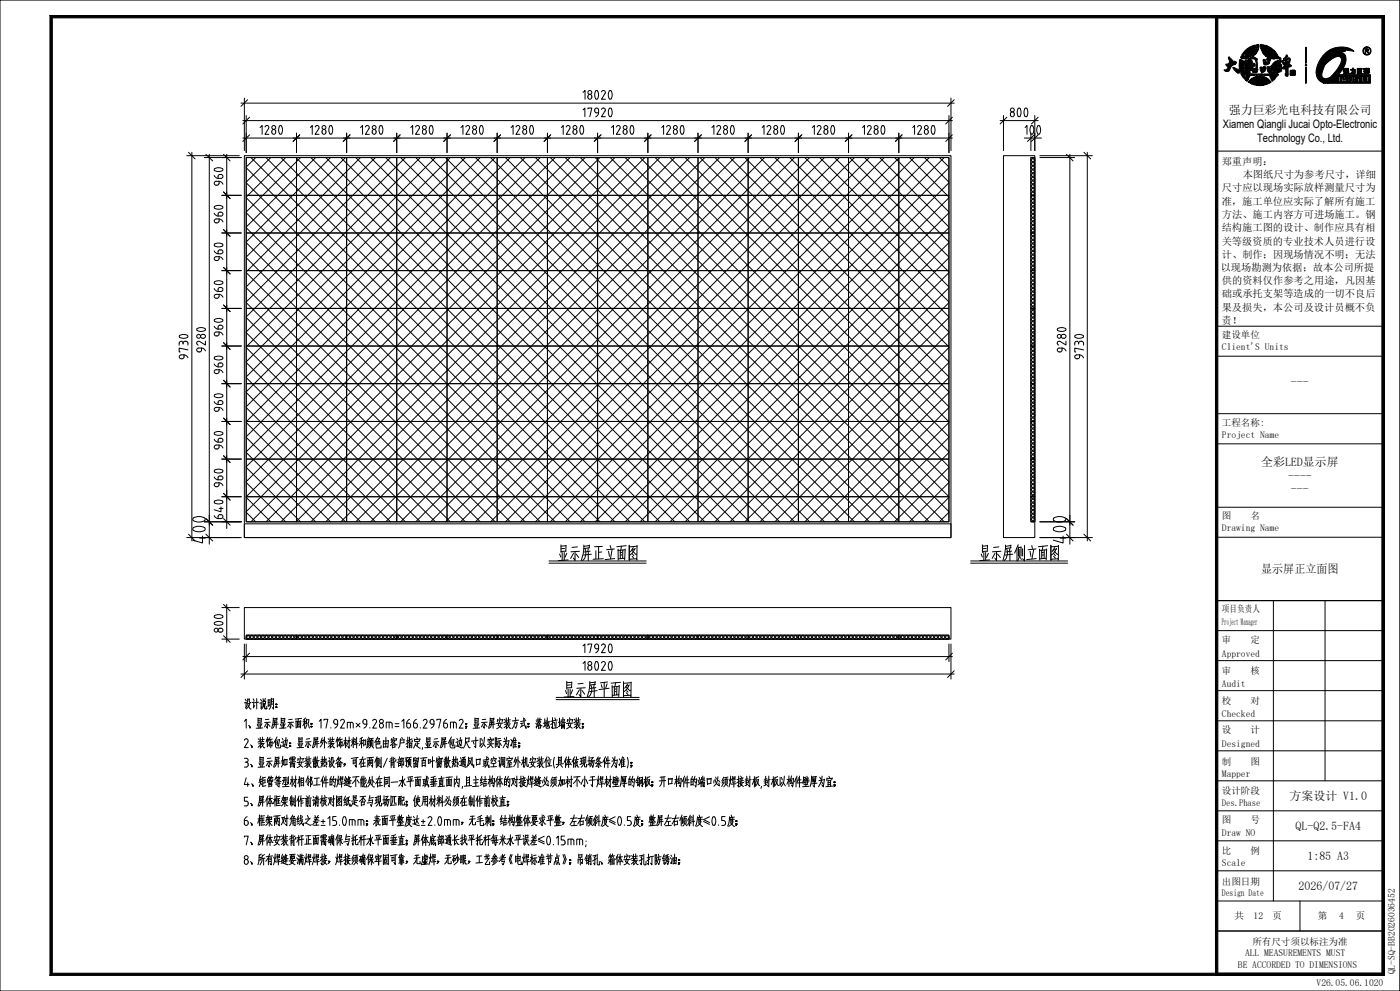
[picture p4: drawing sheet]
<svg xmlns="http://www.w3.org/2000/svg" width="420mm" height="297mm" viewBox="0 0 420 297" stroke-linecap="round" stroke-linejoin="round" font-family="sans-serif">
<defs><g id="words">
<g font-size="7.5">
<text x="167.1" y="168.1">显示屏正立面图</text>
<text x="293.6" y="168.1">显示屏侧立面图</text>
<text x="168.9" y="209">显示屏平面图</text>
</g>
<g font-size="7.2">
<text x="61.8" y="163.3" transform="rotate(-90 61.8 163.3)">400</text>
<text x="319.9" y="163.3" transform="rotate(-90 319.9 163.3)">400</text>
</g>
<g font-size="5">
<text x="174.4" y="29.9">18020</text>
<text x="174.4" y="35.1">17920</text>
<text x="302.7" y="35.1">800</text>
<text x="77.6" y="40.4">1280</text>
<text x="92.7" y="40.4">1280</text>
<text x="107.7" y="40.4">1280</text>
<text x="122.8" y="40.4">1280</text>
<text x="137.8" y="40.4">1280</text>
<text x="152.9" y="40.4">1280</text>
<text x="167.9" y="40.4">1280</text>
<text x="183" y="40.4">1280</text>
<text x="198.1" y="40.4">1280</text>
<text x="213.2" y="40.4">1280</text>
<text x="228.2" y="40.4">1280</text>
<text x="243.2" y="40.4">1280</text>
<text x="258.3" y="40.4">1280</text>
<text x="273.4" y="40.4">1280</text>
<text x="307.1" y="40.4">100</text>
<text x="67.1" y="56" transform="rotate(-90 67.1 56)">960</text>
<text x="67.1" y="67.2" transform="rotate(-90 67.1 67.2)">960</text>
<text x="67.1" y="78.6" transform="rotate(-90 67.1 78.6)">960</text>
<text x="67.1" y="89.8" transform="rotate(-90 67.1 89.8)">960</text>
<text x="67.1" y="101.1" transform="rotate(-90 67.1 101.1)">960</text>
<text x="56.5" y="108" transform="rotate(-90 56.5 108)">9730</text>
<text x="61.8" y="105.9" transform="rotate(-90 61.8 105.9)">9280</text>
<text x="319.9" y="105.9" transform="rotate(-90 319.9 105.9)">9280</text>
<text x="325.2" y="108" transform="rotate(-90 325.2 108)">9730</text>
<text x="67.1" y="112.4" transform="rotate(-90 67.1 112.4)">960</text>
<text x="67.1" y="123.7" transform="rotate(-90 67.1 123.7)">960</text>
<text x="67.1" y="135" transform="rotate(-90 67.1 135)">960</text>
<text x="67.1" y="146.3" transform="rotate(-90 67.1 146.3)">960</text>
<text x="67.1" y="155.8" transform="rotate(-90 67.1 155.8)">640</text>
<text x="67.1" y="189.9" transform="rotate(-90 67.1 189.9)">800</text>
<text x="174.4" y="195.8">17920</text>
<text x="174.4" y="201">18020</text>
<text x="73.1" y="212.5">设计说明：</text>
<text x="72.8" y="218.4">1、显示屏显示面积：17.92m*9.28m=166.2976m2；显示屏安装方式：落地拉墙安装；</text>
<text x="72.8" y="224.2">2、装饰包边：显示屏外装饰材料和颜色由客户指定,显示屏包边尺寸以实际为准；</text>
<text x="72.8" y="230">3、显示屏如需安装散热设备，可在两侧/背部预留百叶窗散热通风口或空调室外机安装位(具体依现场条件为准)；</text>
<text x="72.8" y="235.8">4、矩管等型材相邻工件的焊缝不能处在同一水平面或垂直面内,且主结构体的对接焊缝必须加衬不小于焊材壁厚的钢板；开口构件的端口必须焊接封板,封板以构件壁厚为宜；</text>
<text x="72.8" y="241.7">5、屏体框架制作前请核对图纸是否与现场匹配；使用材料必须在制作前校直；</text>
<text x="72.8" y="247.5">6、框架两对角线之差±15.0mm；表面平整度达±2.0mm，无毛刺；结构整体要求平整，左右倾斜度≤0.5度；整屏左右倾斜度≤0.5度；</text>
<text x="72.8" y="253.4">7、屏体安装背杆正面需确保与托杆水平面垂直；屏体底部通长找平托杆每米水平误差≤0.15mm;</text>
<text x="72.8" y="259.2">8、所有焊缝要满焊焊接，焊接须确保牢固可靠，无虚焊，无砂眼，工艺参考《电焊标准节点》；吊销孔、箱体安装孔打防锈油；</text>
</g>
<g font-size="3.6">
<text x="368.7" y="34.2">强力巨彩光电科技有限公司</text>
<text x="387.3" y="115.7">---</text>
<text x="378.4" y="139.8">全彩LED显示屏</text>
<text x="386.4" y="143.7">----</text>
<text x="387.3" y="147.7">---</text>
<text x="378.4" y="171.7">显示屏正立面图</text>
<text x="386.9" y="239.7">方案设计 V1.0</text>
<text x="388.7" y="248.7">QL-Q2.5-FA4</text>
<text x="392.2" y="257.7">1:85 A3</text>
<text x="389.6" y="266.8">2026/07/27</text>
</g>
<g font-size="3.5">
<text x="366.9" y="38.4">Xiamen Qiangli Jucai Opto-Electronic</text>
<text x="377.2" y="42.6">Technology Co., Ltd.</text>
</g>
<g font-size="3.1">
<text x="366.5" y="49.5">郑重声明：</text>
<text x="372.8" y="53.4">本图纸尺寸为参考尺寸，详细</text>
<text x="366.6" y="57.4">尺寸应以现场实际放样测量尺寸为</text>
<text x="366.5" y="61.4">准，施工单位应实际了解所有施工</text>
<text x="366.6" y="65.4">方法、施工内容方可进场施工。钢</text>
<text x="366.5" y="69.3">结构施工图的设计、制作应具有相</text>
<text x="366.5" y="73.3">关等级资质的专业技术人员进行设</text>
<text x="366.6" y="77.2">计、制作；因现场情况不明；无法</text>
<text x="366.2" y="81.2">以现场勘测为依据；故本公司所提</text>
<text x="366.6" y="85.2">供的资料仅作参考之用途，凡因基</text>
<text x="366.6" y="89.1">础或承托支架等造成的一切不良后</text>
<text x="366.5" y="93.1">果及损失，本公司及设计员概不负</text>
<text x="366.5" y="97.1">责！</text>
</g>
<g font-size="2.9">
<text x="366.6" y="101.2">建设单位</text>
<text x="366.6" y="104.8">Client'S Units</text>
<text x="366.6" y="127.6">工程名称:</text>
<text x="366.6" y="131.2">Project Name</text>
<text x="366.6" y="155.4">图</text>
<text x="375.2" y="155.4">名</text>
<text x="366.6" y="159.2">Drawing Name</text>
<text x="366.6" y="183.4">项目负责人</text>
<text x="366.6" y="187.3">Project Manager</text>
<text x="366.6" y="192.8">审</text>
<text x="366.6" y="196.9">Approved</text>
<text x="375.2" y="192.8">定</text>
<text x="366.6" y="202">审</text>
<text x="375.2" y="202">核</text>
<text x="366.6" y="205.9">Audit</text>
<text x="366.6" y="211">校</text>
<text x="366.6" y="214.9">Checked</text>
<text x="375.2" y="211">对</text>
<text x="366.6" y="219.6">设</text>
<text x="375.2" y="219.6">计</text>
<text x="366.6" y="223.8">Designed</text>
<text x="366.6" y="229.1">制</text>
<text x="366.6" y="232.8">Mapper</text>
<text x="375.2" y="229.1">图</text>
<text x="366.6" y="237.8">设计阶段</text>
<text x="366.6" y="241.5">Des.Phase</text>
<text x="366.6" y="246.6">图</text>
<text x="366.6" y="250.5">Draw NO</text>
<text x="375.2" y="246.6">号</text>
<text x="366.6" y="255.8">比</text>
<text x="375.2" y="255.8">例</text>
<text x="366.6" y="259.5">Scale</text>
<text x="366.6" y="265.1">出图日期</text>
<text x="366.6" y="268.5">Design Date</text>
<text x="370.3" y="275.5">共</text>
<text x="376.1" y="275.5">12</text>
<text x="381.8" y="275.5">页</text>
<text x="395.3" y="275.5">第</text>
<text x="401.8" y="275.5">4</text>
<text x="406.8" y="275.5">页</text>
<text x="373.5" y="286.6">ALL MEASUREMENTS MUST</text>
<text x="375.7" y="283.3">所有尺寸须以标注为准</text>
<text x="371.4" y="290">BE ACCORDED TO DIMENSIONS</text>
<text x="418.5" y="292" transform="rotate(-90 418.5 292)">QL-SQ-BB2026036452</text>
<text x="395" y="295.5">V26.05.06.1020</text>
</g>
</g></defs>
<!-- layer: 0 -->
<g fill="none" stroke="#000" stroke-width=".3">
<path d="M0 0h420v297h-420zM15 4.6h400.3l-.7 .8h-398.9zM15 4.6l.7 .8v286.3l-.7 .6zM364.6 4.6l.8 .8v286.3l-.8 .6zM364.6 4.6h50.7l-.7 .8h-49.2zM415.3 4.6v287.7l-.7-.6v-286.3zM420 0h.1M420 0v297M72.3 30.9h214M72.8 36.1h212.9M73.3 29.4v15.7M73.9 34.6v11.1"/>
<path d="M74.3 29.9l-2 2M74.9 35.1l-2.1 2.1M89 39.9v5.8M104 39.9v5.8M119 39.9v5.8M134.1 39.9v5.8M149.1 39.9v5.8M164.2 39.9v5.8M179.3 39.9v5.8M194.4 39.9v5.8M209.4 39.9v5.8M224.4 39.9v5.8"/>
<path d="M239.5 39.9v5.8M254.6 39.9v5.8M269.6 39.9v5.8M284.7 34.6v11.1M285.3 29.4v15.7M285.7 35.1l-2 2.1M286.3 29.9l-2 2M300 36.1h11.5M301 34.6v10.5M302.1 35.1l-2.1 2.1M309.3 39.9v5.2M310.4 34.6v10.5"/>
<path d="M311.5 35.1l-2.1 2.1M56 46.7h15.8M56.5 45.6l2 2M57.6 45.6v116.5M61.3 47.2h11.1M61.8 46.3l2 1.9M62.8 46.3v111.1M66.5 58.5h5.9M67.1 57.5l1.9 2M67.1 46.3l1.9 1.9M68 46.3v103.6M72.8 41.4h212.9"/>
<path d="M73.3 46.7h212v114.4h-212zM73.9 47.2h210.8v109.2h-210.8zM73.9 59.3l97.1 97.1M73.9 54.8l101.6 101.6M73.9 50.3l106.1 106.1M74.9 40.4l-2.1 2M75.3 47.2l109.2 109.2M76.7 47.2l-2.8 2.9M79.8 47.2l109.2 109.2M81.2 47.2l-7.3 7.4M84.3 47.2l109.1 109.2M85.7 47.2l-11.8 11.9"/>
<path d="M88.8 47.2l109.2 109.2M89.9 40.4l-2 2M90.2 47.2l-16.3 16.3M93.3 47.2l109.1 109.2M94.7 47.2l-20.8 20.8M97.7 47.2l109.2 109.2M99.2 47.2l-25.3 25.3M102.3 47.2l109.1 109.2M103.6 47.2l-29.7 29.8M105 40.4l-2 2M106.7 47.2l109.2 109.2M108.2 47.2l-34.3 34.3"/>
<path d="M111.2 47.2l109.2 109.2M112.6 47.2l-38.7 38.8M115.7 47.2l109.2 109.2M117.1 47.2l-43.2 43.3M120 40.4l-1.9 2M120.2 47.2l109.2 109.2M121.6 47.2l-47.7 47.8M124.7 47.2l109.2 109.2M126.1 47.2l-52.2 52.3M129.2 47.2l109.2 109.2M130.6 47.2l-56.7 56.8M133.7 47.2l109.2 109.2"/>
<path d="M135.1 47.2l-61.2 61.2M135.1 40.4l-2 2M138.2 47.2l109.1 109.2M139.6 47.2l-65.7 65.8M142.6 47.2l109.2 109.2M144.1 47.2l-70.2 70.2M147.2 47.2l109.1 109.2M148.5 47.2l-74.6 74.7M150.2 40.4l-2 2M151.6 47.2l109.2 109.2M153.1 47.2l-79.2 79.2M156.1 47.2l109.2 109.2"/>
<path d="M157.5 47.2l-83.6 83.7M160.6 47.2l109.2 109.2M162.1 47.2l-88.2 88.2M165.1 47.2l109.2 109.2M165.2 40.4l-2 2M166.5 47.2l-92.6 92.7M169.6 47.2l109.2 109.2M171 47.2l-97.1 97.1M174.1 47.2l109.2 109.2M175.5 47.2l-101.6 101.7M178.6 47.2l106.1 106.1M180 47.2l-106.1 106.1"/>
<path d="M180.3 40.4l-2 2M183.1 47.2l101.6 101.7M184.5 47.2l-109.2 109.2M187.6 47.2l97.1 97.1M189 47.2l-109.2 109.2M192 47.2l92.7 92.7M193.4 47.2l-109.1 109.2M195.3 40.4l-2 2M196.5 47.2l88.2 88.2M198 47.2l-109.2 109.2M201 47.2l83.7 83.7M202.4 47.2l-109.1 109.2"/>
<path d="M205.5 47.2l79.2 79.2M206.9 47.2l-109.2 109.2M210 47.2l74.7 74.7M210.4 40.4l-2 2M211.4 47.2l-109.1 109.2M214.5 47.2l70.2 70.2M215.9 47.2l-109.2 109.2M219 47.2l65.7 65.8M220.4 47.2l-109.2 109.2M223.5 47.2l61.2 61.2M224.9 47.2l-109.2 109.2M225.5 40.4l-2 2"/>
<path d="M228 47.2l56.7 56.8M229.4 47.2l-109.2 109.2M232.5 47.2l52.2 52.3M233.9 47.2l-109.2 109.2M236.9 47.2l47.8 47.8M238.4 47.2l-109.2 109.2M240.5 40.4l-2 2M241.5 47.2l43.2 43.3M242.9 47.2l-109.2 109.2M245.9 47.2l38.8 38.8M247.3 47.2l-109.1 109.2M250.4 47.2l34.3 34.3"/>
<path d="M251.8 47.2l-109.2 109.2M254.9 47.2l29.8 29.8M255.6 40.4l-2 2M256.3 47.2l-109.1 109.2M259.4 47.2l25.3 25.3M260.8 47.2l-109.2 109.2M263.9 47.2l20.8 20.8M265.3 47.2l-109.2 109.2M268.4 47.2l16.3 16.3M269.8 47.2l-109.2 109.2M270.6 40.4l-2 2M272.8 47.2l11.9 11.9"/>
<path d="M274.3 47.2l-109.2 109.2M277.4 47.2l7.3 7.4M278.8 47.2l-109.2 109.2M281.8 47.2l2.9 2.9M283.3 47.2l-109.2 109.2M284.7 50.3l-106.1 106.1M284.7 54.8l-101.6 101.6M284.7 59.3l-97.1 97.1M285.7 40.4l-2 2M301 46.7h9.4v114.4h-9.4zM309.3 47.2h1.1v109.2h-1.1zM309.3 59.1l1.1 1.2"/>
<path d="M309.3 58l1.1 1.2M309.3 56.9l1.1 1.1M309.3 55.8l1.1 1.1M309.3 54.6l1.1 1.2M309.3 53.5l1.1 1.2M309.3 52.4l1.1 1.2M309.3 51.3l1.1 1.2M309.6 47.2l.8 .8-1.1 1.1 1.1 1.2-1.1 1.1M310.1 47.2l-.8 .8 1.1 1.1-1.1 1.2 1.1 1.1M310.3 40.4l-2 2M310.4 51.3l-1.1 1.2M310.4 52.4l-1.1 1.2"/>
<path d="M310.4 53.5l-1.1 1.2M310.4 54.6l-1.1 1.2M310.4 55.8l-1.1 1.1M310.4 56.9l-1.1 1.1M310.4 58l-1.1 1.2M310.4 59.1l-1.1 1.2M311.5 40.4l-2.1 2M312 47.2h10.4M312 46.7h15.7M319.9 46.3l2 1.9M321 46.3v111.1M325.2 45.6l2 2"/>
<path d="M326.2 45.6v116.5M365 45.3h50M66.5 69.8h5.9M67.1 68.8l1.9 2M73.9 77.2l79.2 79.2M73.9 72.7l83.6 83.7M73.9 68.2l88.2 88.2M73.9 63.8l92.6 92.6M284.7 63.8l-92.7 92.6M284.7 68.2l-88.2 88.2M284.7 72.7l-83.7 83.7M284.7 77.2l-79.2 79.2"/>
<path d="M309.3 67.9l1.1 1.2-1.1 1.1 1.1 1.1-1.1 1.2M309.3 73.5l1.1 1.1-1.1 1.2 1.1 1.1M309.3 79l1.1 1.2M309.3 78l1.1 1.1M309.3 76.8l1.1 1.2M309.3 72.4l1.1 1.2M309.3 66.8l1.1 1.2M309.3 65.7l1.1 1.2M309.3 64.6l1.1 1.2M309.3 63.5l1.1 1.2M309.3 62.4l1.1 1.2M309.3 61.3l1.1 1.2"/>
<path d="M309.3 60.2l1.1 1.1M310.4 60.2l-1.1 1.1M310.4 61.3l-1.1 1.2M310.4 62.4l-1.1 1.2M310.4 63.5l-1.1 1.2M310.4 64.6l-1.1 1.2M310.4 65.7l-1.1 1.2M310.4 66.8l-1.1 1.2M310.4 67.9l-1.1 1.2 1.1 1.1-1.1 1.1 1.1 1.2M310.4 72.4l-1.1 1.2M310.4 73.5l-1.1 1.1 1.1 1.2-1.1 1.1M310.4 76.8l-1.1 1.2"/>
<path d="M310.4 78l-1.1 1.1M310.4 79l-1.1 1.2M66.5 92.4h5.9M66.5 81.1h5.9M67.1 91.4l1.9 2M67.1 80.1l1.9 2M73.9 99.7l56.7 56.7M73.9 95.2l61.2 61.2M73.9 90.7l65.7 65.7M73.9 86.2l70.2 70.2M73.9 81.7l74.6 74.7M284.7 81.7l-74.7 74.7"/>
<path d="M284.7 86.2l-70.2 70.2M284.7 90.7l-65.7 65.7M284.7 95.2l-61.2 61.2M284.7 99.7l-56.7 56.7M309.3 90.1l1.1 1.2-1.1 1.1 1.1 1.1M309.3 94.6l1.1 1.1-1.1 1.1 1.1 1.2-1.1 1.1M309.3 99l1.1 1.2M309.3 93.4l1.1 1.3M309.3 89l1.1 1.2M309.3 87.9l1.1 1.2M309.3 86.8l1.1 1.2M309.3 85.7l1.1 1.2"/>
<path d="M309.3 84.6l1.1 1.2M309.3 83.5l1.1 1.2M309.3 82.4l1.1 1.1M309.3 81.3l1.1 1.1M309.3 80.1l1.1 1.2M310.4 80.1l-1.1 1.2M310.4 81.3l-1.1 1.1M310.4 82.4l-1.1 1.1M310.4 83.5l-1.1 1.2M310.4 84.6l-1.1 1.2M310.4 85.7l-1.1 1.2M310.4 86.8l-1.1 1.2"/>
<path d="M310.4 87.9l-1.1 1.2M310.4 89l-1.1 1.2M310.4 90.1l-1.1 1.2 1.1 1.1-1.1 1.1M310.4 93.4l-1.1 1.3M310.4 94.6l-1.1 1.1 1.1 1.1-1.1 1.2 1.1 1.1M310.4 99l-1.1 1.2M365 97.8h50M66.5 115h5.9M66.5 103.7h5.9M67.1 114l1.9 2M67.1 102.7l1.9 2M73.9 117.6l38.7 38.8"/>
<path d="M73.9 113.2l43.2 43.2M73.9 108.6l47.7 47.8M73.9 104.2l52.2 52.2M284.7 104.2l-52.2 52.2M284.7 108.6l-47.8 47.8M284.7 113.2l-43.2 43.2M284.7 117.6l-38.8 38.8M309.3 116.8l1.1 1.1-1.1 1.1 1.1 1.2M309.3 115.6l1.1 1.2M309.3 114.5l1.1 1.2M309.3 113.4l1.1 1.2M309.3 112.3l1.1 1.2"/>
<path d="M309.3 111.2l1.1 1.2M309.3 110.1l1.1 1.2M309.3 109l1.1 1.2M309.3 107.9l1.1 1.1M309.3 106.8l1.1 1.2M309.3 105.7l1.1 1.2M309.3 104.6l1.1 1.1M309.3 103.5l1.1 1.1M309.3 102.3l1.1 1.2M309.3 101.2l1.1 1.2M309.3 100.1l1.1 1.2M310.4 100.1l-1.1 1.2"/>
<path d="M310.4 101.2l-1.1 1.2M310.4 102.3l-1.1 1.2M310.4 103.5l-1.1 1.1M310.4 104.6l-1.1 1.1M310.4 105.7l-1.1 1.2M310.4 106.8l-1.1 1.2M310.4 107.9l-1.1 1.1M310.4 109l-1.1 1.2M310.4 110.1l-1.1 1.2M310.4 111.2l-1.1 1.2M310.4 112.3l-1.1 1.2M310.4 113.4l-1.1 1.2"/>
<path d="M310.4 114.5l-1.1 1.2M310.4 115.6l-1.1 1.2M310.4 116.8l-1.1 1.1 1.1 1.1-1.1 1.2M365 106.8h50M66.5 137.6h5.9M66.5 126.3h5.9M67.1 136.6l1.9 2M67.1 125.3l1.9 2M73.9 135.6l20.8 20.8M73.9 131.1l25.3 25.3M73.9 126.6l29.7 29.8M73.9 122.1l34.3 34.3"/>
<path d="M284.7 122.1l-34.3 34.3M284.7 126.6l-29.8 29.8M284.7 131.1l-25.3 25.3M284.7 135.6l-20.8 20.8M309.3 121.2l1.1 1.1-1.1 1.2 1.1 1.1M309.3 137.8l1.1 1.2-1.1 1.1 1.1 1.1M309.3 136.7l1.1 1.2M309.3 135.6l1.1 1.2M309.3 134.5l1.1 1.2M309.3 133.4l1.1 1.2M309.3 132.3l1.1 1.2M309.3 131.2l1.1 1.2"/>
<path d="M309.3 130.1l1.1 1.1M309.3 129l1.1 1.1M309.3 127.8l1.1 1.2M309.3 126.7l1.1 1.2M309.3 125.7l1.1 1.1M309.3 124.5l1.1 1.2M309.3 120.1l1.1 1.2M310.4 127.8l-1.1 1.2M310.4 120.1l-1.1 1.2M310.4 121.2l-1.1 1.1 1.1 1.2-1.1 1.1M310.4 124.5l-1.1 1.2M310.4 125.7l-1.1 1.1"/>
<path d="M310.4 126.7l-1.1 1.2M310.4 129l-1.1 1.1M310.4 130.1l-1.1 1.1M310.4 131.2l-1.1 1.2M310.4 132.3l-1.1 1.2M310.4 133.4l-1.1 1.2M310.4 134.5l-1.1 1.2M310.4 135.6l-1.1 1.2M310.4 136.7l-1.1 1.2M310.4 137.8l-1.1 1.2 1.1 1.1-1.1 1.1M365 133h50M365 124h50"/>
<path d="M61.3 156.4h11.1M66.5 148.9h5.9M67.1 155.4l1.9 2M67.1 147.9l1.9 2M68 156.4v2M73.3 157h212v4.1h-212zM73.9 153.5l2.8 2.9M73.9 149.1l7.3 7.3M73.9 144.6l11.8 11.8M73.9 140.1l16.3 16.3M284.7 140.1l-16.3 16.3M284.7 144.6l-11.9 11.8"/>
<path d="M284.7 149.1l-7.3 7.3M284.7 153.5l-2.9 2.9M309.3 142.3l1.1 1.1-1.1 1.1 1.1 1.2-1.1 1.1M309.3 155.6l.8 .8M309.3 154.5l1.1 1.2M309.3 153.4l1.1 1.2M309.3 152.3l1.1 1.1M309.3 151.2l1.1 1.1M309.3 150l1.1 1.2M309.3 148.9l1.1 1.2M309.3 147.8l1.1 1.2M309.3 146.7l1.1 1.2"/>
<path d="M309.3 141.1l1.1 1.3M310.4 141.1l-1.1 1.3M310.4 142.3l-1.1 1.1 1.1 1.1-1.1 1.2 1.1 1.1M310.4 146.7l-1.1 1.2M310.4 147.8l-1.1 1.2M310.4 148.9l-1.1 1.2M310.4 150l-1.1 1.2M310.4 151.2l-1.1 1.1M310.4 152.3l-1.1 1.1M310.4 153.4l-1.1 1.2M310.4 154.5l-1.1 1.2M310.4 155.6l-.8 .8"/>
<path d="M312 156.4h10.4M365 152h50M56 161.1h16.4M312 161.1h15.7M325.2 160.1l2 2M365 161h50M66.5 182.1h5.3M66.5 191.5h5.3M67.1 181.1l1.9 2M67.1 190.5l1.9 2M68 181.1v11.4M72.8 196.8h212.9"/>
<path d="M73.3 182.1h212v9.4h-212zM73.3 193v10.5M73.9 190.4h210.8v1.1h-210.8zM73.9 193v5.3M74.4 190.4l1.2 1.1M74.5 190.4l-.6 .6 .6 .5M74.9 195.8l-2.1 2M75.5 190.4l1.2 1.1M75.6 190.4l-1.2 1.1M76.7 190.4l1.1 1.1M76.7 190.4l-1.2 1.1M77.7 190.4l1.2 1.1"/>
<path d="M77.8 190.4l-1.1 1.1M78.8 190.4l1.2 1.1M78.9 190.4l-1.2 1.1M80 190.4l1.1 1.1M80 190.4l-1.2 1.1M81.1 190.4l1.1 1.1M81.1 190.4l-1.1 1.1M82.2 190.4l1.2 1.1M82.2 190.4l-1.1 1.1M83.3 190.4l1.2 1.1M83.4 190.4l-1.2 1.1M84.4 190.4l1.2 1.1"/>
<path d="M84.5 190.4l-1.2 1.1M85.5 190.4l1.2 1.1M85.6 190.4l-1.2 1.1M86.6 191.5l1.2-1.1 1.1 1.1 1.1-1.1 1.1 1.1M86.6 190.4l1.1 1.1 1.2-1.1 1.1 1.1 1.1-1.1M86.7 190.4l-1.2 1.1M91 190.4l1.3 1.1M92.2 191.5l1.1-1.1 1.1 1.1M92.2 190.4l1.1 1.1 1.1-1.1M92.3 190.4l-1.3 1.1M94.4 190.4l1.2 1.1M95.5 190.4l1.2 1.1"/>
<path d="M95.6 190.4l-1.2 1.1M96.6 190.4l1.2 1.1M96.7 190.4l-1.2 1.1M97.7 190.4l1.2 1.1M97.8 190.4l-1.2 1.1M98.8 190.4l1.2 1.1M98.9 190.4l-1.2 1.1M99.9 190.4l1.2 1.1M100 190.4l-1.2 1.1M101 190.4l1.2 1.1M101.1 190.4l-1.2 1.1M102.2 190.4l1.1 1.1"/>
<path d="M102.2 190.4l-1.2 1.1M103.3 190.4l1.1 1.1M103.3 190.4l-1.1 1.1M104.4 190.4l1.2 1.1M104.4 190.4l-1.1 1.1M105.5 190.4l1.2 1.1M105.6 190.4l-1.2 1.1M106.6 190.4l1.1 1.1M106.7 190.4l-1.2 1.1M107.7 190.4l1.2 1.1M107.7 190.4l-1.1 1.1M108.8 190.4l1.1 1.1 1.2-1.1 1.1 1.1"/>
<path d="M108.9 190.4l-1.2 1.1M112.1 190.4l1.2 1.1M112.2 190.4l-1.1 1.1-1.1-1.1-1.2 1.1M113.2 190.4l1.2 1.1 1.1-1.1 1.1 1.1M113.3 190.4l-1.2 1.1M116.6 190.4l1.2 1.1M116.6 190.4l-1.1 1.1-1.1-1.1-1.2 1.1M117.7 190.4l1.2 1.1M117.8 190.4l-1.2 1.1M118.8 190.4l1.2 1.1M118.9 190.4l-1.2 1.1M119.9 190.4l1.2 1.1"/>
<path d="M120 190.4l-1.2 1.1M121 190.4l1.2 1.1M121.1 190.4l-1.2 1.1M122.1 190.4l1.2 1.1M122.2 190.4l-1.2 1.1M123.2 190.4l1.2 1.1M123.3 190.4l-1.2 1.1M124.4 190.4l1.1 1.1M124.4 190.4l-1.2 1.1M125.4 190.4l1.2 1.1M125.5 190.4l-1.1 1.1M126.5 190.4l1.2 1.1"/>
<path d="M126.6 190.4l-1.2 1.1M127.7 190.4l1.1 1.1M127.7 190.4l-1.2 1.1M128.8 190.4l1.1 1.1M128.8 190.4l-1.1 1.1M129.9 190.4l1.2 1.1M129.9 190.4l-1.1 1.1M131 190.4l1.2 1.1M131.1 190.4l-1.2 1.1M132.1 190.4l1.2 1.1M132.2 190.4l-1.2 1.1M133.2 190.4l1.2 1.1"/>
<path d="M133.3 190.4l-1.2 1.1M134.3 191.5l1.2-1.1 1.1 1.1 1.1-1.1 1.1 1.1M134.3 190.4l1.1 1.1 1.2-1.1 1.1 1.1 1.1-1.1M134.4 190.4l-1.2 1.1M138.7 190.4l1.3 1.1M139.9 190.4l1.1 1.1 1.1-1.1 1.2 1.1M140 190.4l-1.3 1.1M143.2 190.4l1.2 1.1M143.3 190.4l-1.2 1.1-1.1-1.1-1.1 1.1M144.3 190.4l1.2 1.1M144.4 190.4l-1.2 1.1M145.4 190.4l1.2 1.1"/>
<path d="M145.5 190.4l-1.2 1.1M146.5 190.4l1.2 1.1M146.6 190.4l-1.2 1.1M147.6 190.4l1.2 1.1M147.7 190.4l-1.2 1.1M148.7 190.4l1.2 1.1M148.8 190.4l-1.2 1.1M149.9 190.4l1.1 1.1M149.9 190.4l-1.2 1.1M151 190.4l1.1 1.1M151 190.4l-1.1 1.1M152.1 190.4l1.2 1.1"/>
<path d="M152.1 190.4l-1.1 1.1M153.2 190.4l1.2 1.1M153.3 190.4l-1.2 1.1M154.3 190.4l1.1 1.1M154.4 190.4l-1.2 1.1M155.4 190.4l1.2 1.1M155.4 190.4l-1.1 1.1M156.5 190.4l1.1 1.1 1.2-1.1 1.1 1.1M156.6 190.4l-1.2 1.1M159.8 190.4l1.2 1.1M159.9 190.4l-1.1 1.1-1.1-1.1-1.2 1.1M160.9 190.4l1.2 1.1 1.1-1.1 1.1 1.1"/>
<path d="M161 190.4l-1.2 1.1M164.3 190.4l1.2 1.1M164.3 190.4l-1.1 1.1-1.1-1.1-1.2 1.1M165.4 190.4l1.2 1.1M165.5 190.4l-1.2 1.1M166.5 190.4l1.2 1.1M166.6 190.4l-1.2 1.1M167.6 190.4l1.2 1.1M167.7 190.4l-1.2 1.1M168.7 190.4l1.2 1.1M168.8 190.4l-1.2 1.1M169.8 190.4l1.2 1.1"/>
<path d="M169.9 190.4l-1.2 1.1M170.9 190.4l1.2 1.1M171 190.4l-1.2 1.1M172.1 190.4l1.1 1.1M172.1 190.4l-1.2 1.1M173.1 190.4l1.2 1.1M173.2 190.4l-1.1 1.1M174.2 190.4l1.2 1.1M174.3 190.4l-1.2 1.1M175.4 190.4l1.1 1.1M175.4 190.4l-1.2 1.1M176.5 190.4l1.1 1.1"/>
<path d="M176.5 190.4l-1.1 1.1M177.6 190.4l1.2 1.1M177.6 190.4l-1.1 1.1M178.7 190.4l1.2 1.1M178.8 190.4l-1.2 1.1M179.8 190.4l1.2 1.1M179.9 190.4l-1.2 1.1M180.9 190.4l1.2 1.1M181 190.4l-1.2 1.1M182 191.5l1.2-1.1 1.1 1.1 1.1-1.1 1.1 1.1M182 190.4l1.1 1.1 1.2-1.1 1.1 1.1 1.1-1.1M182.1 190.4l-1.2 1.1"/>
<path d="M186.4 190.4l1.3 1.1M187.6 190.4l1.1 1.1 1.1-1.1 1.2 1.1M187.7 190.4l-1.3 1.1M190.9 190.4l1.2 1.1M191 190.4l-1.2 1.1-1.1-1.1-1.1 1.1M192 190.4l1.2 1.1M192.1 190.4l-1.2 1.1M193.1 190.4l1.2 1.1M193.2 190.4l-1.2 1.1M194.2 190.4l1.2 1.1M194.3 190.4l-1.2 1.1M195.3 190.4l1.2 1.1"/>
<path d="M195.4 190.4l-1.2 1.1M196.4 190.4l1.2 1.1M196.5 190.4l-1.2 1.1M197.6 190.4l1.1 1.1M197.6 190.4l-1.2 1.1M198.7 190.4l1.1 1.1M198.7 190.4l-1.1 1.1M199.8 190.4l1.2 1.1M199.8 190.4l-1.1 1.1M200.9 190.4l1.2 1.1M201 190.4l-1.2 1.1M202 190.4l1.1 1.1"/>
<path d="M202.1 190.4l-1.2 1.1M203.1 190.4l1.2 1.1M203.1 190.4l-1.1 1.1M204.2 190.4l1.1 1.1 1.2-1.1 1.1 1.1M204.3 190.4l-1.2 1.1M207.5 190.4l1.2 1.1M207.6 190.4l-1.1 1.1-1.1-1.1-1.2 1.1M208.6 191.5l1.2-1.1 1.1 1.1 1.1-1.1 1.2 1.1M208.6 190.4l1.2 1.1 1.1-1.1 1.1 1.1 1.2-1.1M208.7 190.4l-1.2 1.1M213.1 190.4l1.2 1.1M214.2 190.4l1.2 1.1"/>
<path d="M214.3 190.4l-1.2 1.1M215.3 190.4l1.2 1.1M215.4 190.4l-1.2 1.1M216.4 190.4l1.2 1.1M216.5 190.4l-1.2 1.1M217.5 190.4l1.2 1.1M217.6 190.4l-1.2 1.1M218.6 190.4l1.2 1.1M218.7 190.4l-1.2 1.1M219.8 190.4l1.1 1.1M219.8 190.4l-1.2 1.1M220.8 190.4l1.2 1.1"/>
<path d="M220.9 190.4l-1.1 1.1M221.9 190.4l1.2 1.1M222 190.4l-1.2 1.1M223.1 190.4l1.1 1.1M223.1 190.4l-1.2 1.1M224.2 190.4l1.1 1.1M224.2 190.4l-1.1 1.1M225.3 190.4l1.2 1.1M225.3 190.4l-1.1 1.1M226.4 190.4l1.2 1.1M226.5 190.4l-1.2 1.1M227.5 190.4l1.2 1.1"/>
<path d="M227.6 190.4l-1.2 1.1M228.6 190.4l1.2 1.1M228.7 190.4l-1.2 1.1M229.7 191.5l1.2-1.1 1.1 1.1 1.1-1.1 1.1 1.1M229.7 190.4l1.1 1.1 1.2-1.1 1.1 1.1 1.1-1.1M229.8 190.4l-1.2 1.1M234.1 190.4l1.3 1.1M235.3 190.4l1.1 1.1 1.1-1.1 1.2 1.1M235.4 190.4l-1.3 1.1M238.6 190.4l1.2 1.1M238.7 190.4l-1.2 1.1-1.1-1.1-1.1 1.1M239.7 190.4l1.2 1.1"/>
<path d="M239.8 190.4l-1.2 1.1M240.8 190.4l1.2 1.1M240.9 190.4l-1.2 1.1M241.9 190.4l1.2 1.1M242 190.4l-1.2 1.1M243 190.4l1.2 1.1M243.1 190.4l-1.2 1.1M244.1 190.4l1.2 1.1M244.2 190.4l-1.2 1.1M245.3 190.4l1.1 1.1M245.3 190.4l-1.2 1.1M246.4 190.4l1.1 1.1"/>
<path d="M246.4 190.4l-1.1 1.1M247.5 190.4l1.2 1.1M247.5 190.4l-1.1 1.1M248.6 190.4l1.1 1.1M248.7 190.4l-1.2 1.1M249.7 190.4l1.2 1.1M249.7 190.4l-1.1 1.1M250.8 190.4l1.2 1.1M250.9 190.4l-1.2 1.1M251.9 190.4l1.1 1.1 1.2-1.1 1.1 1.1M252 190.4l-1.2 1.1M255.2 190.4l1.2 1.1"/>
<path d="M255.3 190.4l-1.1 1.1-1.1-1.1-1.2 1.1M256.3 191.5l1.2-1.1 1.1 1.1 1.1-1.1 1.2 1.1M256.3 190.4l1.2 1.1 1.1-1.1 1.1 1.1 1.2-1.1M256.4 190.4l-1.2 1.1M260.8 190.4l1.2 1.1M261.9 190.4l1.2 1.1M262 190.4l-1.2 1.1M263 190.4l1.2 1.1M263.1 190.4l-1.2 1.1M264.1 190.4l1.2 1.1M264.2 190.4l-1.2 1.1M265.2 190.4l1.2 1.1"/>
<path d="M265.3 190.4l-1.2 1.1M266.3 190.4l1.2 1.1M266.4 190.4l-1.2 1.1M267.5 190.4l1.1 1.1M267.5 190.4l-1.2 1.1M268.5 190.4l1.2 1.1M268.6 190.4l-1.1 1.1M269.6 190.4l1.2 1.1M269.7 190.4l-1.2 1.1M270.8 190.4l1.1 1.1M270.8 190.4l-1.2 1.1M271.9 190.4l1.1 1.1"/>
<path d="M271.9 190.4l-1.1 1.1M273 190.4l1.2 1.1M273 190.4l-1.1 1.1M274.1 190.4l1.2 1.1M274.2 190.4l-1.2 1.1M275.2 190.4l1.2 1.1M275.3 190.4l-1.2 1.1M276.3 190.4l1.2 1.1M276.4 190.4l-1.2 1.1M277.4 191.5l1.2-1.1 1.1 1.1 1.1-1.1 1.1 1.1M277.4 190.4l1.1 1.1 1.2-1.1 1.1 1.1 1.1-1.1M277.5 190.4l-1.2 1.1"/>
<path d="M281.8 190.4l1.3 1.1M283 190.4l1.1 1.1 .6-.5-.6-.6-1.1 1.1M283.1 190.4l-1.3 1.1M284.7 193v5.3M285.3 193v10.5M285.7 195.8l-2 2M365 189h50M365 198h50M365 180h50M382 180v90M397.5 180v54M72.3 202h214"/>
<path d="M74.3 201l-2 2M286.3 201l-2 2M365 207h50M365 216h50M365 225h50M365 234h50M365 243h50M365 252h50M365 261h50M365 270h50M365 279h50M390 270v9"/>
<path d="M15 292.3l.7-.6h398.9l.7 .6zM364.6 292.3l.8-.6h49.2l.7 .6z"/>
</g>
<!-- layer: ZGS09 -->
<g fill="none" stroke="#000" stroke-width=".3">
<path d="M73.9 58.5h15.1v11.3h-15.1zM73.9 47.2h15.1v11.3h-15.1zM89 58.5h15v11.3h-15zM89 47.2h15v11.3h-15zM104 58.5h15v11.3h-15zM104 47.2h15v11.3h-15zM119 58.5h15.1v11.3h-15.1zM119 47.2h15.1v11.3h-15.1zM134.1 58.5h15v11.3h-15zM134.1 47.2h15v11.3h-15zM149.1 58.5h15.1v11.3h-15.1zM149.1 47.2h15.1v11.3h-15.1z"/>
<path d="M164.2 58.5h15.1v11.3h-15.1zM164.2 47.2h15.1v11.3h-15.1zM179.3 58.5h15.1v11.3h-15.1zM179.3 47.2h15.1v11.3h-15.1zM194.4 58.5h15v11.3h-15zM194.4 47.2h15v11.3h-15zM209.4 58.5h15v11.3h-15zM209.4 47.2h15v11.3h-15zM224.4 58.5h15.1v11.3h-15.1zM224.4 47.2h15.1v11.3h-15.1zM239.5 58.5h15.1v11.3h-15.1zM239.5 47.2h15.1v11.3h-15.1z"/>
<path d="M254.6 58.5h15v11.3h-15zM254.6 47.2h15v11.3h-15zM269.6 58.5h15.1v11.3h-15.1zM269.6 47.2h15.1v11.3h-15.1zM309.3 58.5h1.1v11.3h-1.1zM309.3 47.2h1.1v11.3h-1.1zM73.9 69.8h15.1v11.3h-15.1zM89 69.8h15v11.3h-15zM104 69.8h15v11.3h-15zM119 69.8h15.1v11.3h-15.1zM134.1 69.8h15v11.3h-15zM149.1 69.8h15.1v11.3h-15.1z"/>
<path d="M164.2 69.8h15.1v11.3h-15.1zM179.3 69.8h15.1v11.3h-15.1zM194.4 69.8h15v11.3h-15zM209.4 69.8h15v11.3h-15zM224.4 69.8h15.1v11.3h-15.1zM239.5 69.8h15.1v11.3h-15.1zM254.6 69.8h15v11.3h-15zM269.6 69.8h15.1v11.3h-15.1zM309.3 69.8h1.1v11.3h-1.1zM73.9 92.4h15.1v11.3h-15.1zM73.9 81.1h15.1v11.3h-15.1zM89 92.4h15v11.3h-15z"/>
<path d="M89 81.1h15v11.3h-15zM104 92.4h15v11.3h-15zM104 81.1h15v11.3h-15zM119 92.4h15.1v11.3h-15.1zM119 81.1h15.1v11.3h-15.1zM134.1 92.4h15v11.3h-15zM134.1 81.1h15v11.3h-15zM149.1 92.4h15.1v11.3h-15.1zM149.1 81.1h15.1v11.3h-15.1zM164.2 92.4h15.1v11.3h-15.1zM164.2 81.1h15.1v11.3h-15.1zM179.3 92.4h15.1v11.3h-15.1z"/>
<path d="M179.3 81.1h15.1v11.3h-15.1zM194.4 92.4h15v11.3h-15zM194.4 81.1h15v11.3h-15zM209.4 92.4h15v11.3h-15zM209.4 81.1h15v11.3h-15zM224.4 92.4h15.1v11.3h-15.1zM224.4 81.1h15.1v11.3h-15.1zM239.5 92.4h15.1v11.3h-15.1zM239.5 81.1h15.1v11.3h-15.1zM254.6 92.4h15v11.3h-15zM254.6 81.1h15v11.3h-15zM269.6 92.4h15.1v11.3h-15.1z"/>
<path d="M269.6 81.1h15.1v11.3h-15.1zM309.3 92.4h1.1v11.3h-1.1zM309.3 81.1h1.1v11.3h-1.1zM73.9 115h15.1v11.3h-15.1zM73.9 103.7h15.1v11.3h-15.1zM89 115h15v11.3h-15zM89 103.7h15v11.3h-15zM104 115h15v11.3h-15zM104 103.7h15v11.3h-15zM119 115h15.1v11.3h-15.1zM119 103.7h15.1v11.3h-15.1zM134.1 115h15v11.3h-15z"/>
<path d="M134.1 103.7h15v11.3h-15zM149.1 115h15.1v11.3h-15.1zM149.1 103.7h15.1v11.3h-15.1zM164.2 115h15.1v11.3h-15.1zM164.2 103.7h15.1v11.3h-15.1zM179.3 115h15.1v11.3h-15.1zM179.3 103.7h15.1v11.3h-15.1zM194.4 115h15v11.3h-15zM194.4 103.7h15v11.3h-15zM209.4 115h15v11.3h-15zM209.4 103.7h15v11.3h-15zM224.4 115h15.1v11.3h-15.1z"/>
<path d="M224.4 103.7h15.1v11.3h-15.1zM239.5 115h15.1v11.3h-15.1zM239.5 103.7h15.1v11.3h-15.1zM254.6 115h15v11.3h-15zM254.6 103.7h15v11.3h-15zM269.6 115h15.1v11.3h-15.1zM269.6 103.7h15.1v11.3h-15.1zM309.3 115h1.1v11.3h-1.1zM309.3 103.7h1.1v11.3h-1.1zM73.9 137.6h15.1v11.3h-15.1zM73.9 126.3h15.1v11.3h-15.1zM89 137.6h15v11.3h-15z"/>
<path d="M89 126.3h15v11.3h-15zM104 137.6h15v11.3h-15zM104 126.3h15v11.3h-15zM119 137.6h15.1v11.3h-15.1zM119 126.3h15.1v11.3h-15.1zM134.1 137.6h15v11.3h-15zM134.1 126.3h15v11.3h-15zM149.1 137.6h15.1v11.3h-15.1zM149.1 126.3h15.1v11.3h-15.1zM164.2 137.6h15.1v11.3h-15.1zM164.2 126.3h15.1v11.3h-15.1zM179.3 137.6h15.1v11.3h-15.1z"/>
<path d="M179.3 126.3h15.1v11.3h-15.1zM194.4 137.6h15v11.3h-15zM194.4 126.3h15v11.3h-15zM209.4 137.6h15v11.3h-15zM209.4 126.3h15v11.3h-15zM224.4 137.6h15.1v11.3h-15.1zM224.4 126.3h15.1v11.3h-15.1zM239.5 137.6h15.1v11.3h-15.1zM239.5 126.3h15.1v11.3h-15.1zM254.6 137.6h15v11.3h-15zM254.6 126.3h15v11.3h-15zM269.6 137.6h15.1v11.3h-15.1z"/>
<path d="M269.6 126.3h15.1v11.3h-15.1zM309.3 137.6h1.1v11.3h-1.1zM309.3 126.3h1.1v11.3h-1.1zM73.9 148.9h15.1v7.5h-15.1zM89 148.9h15v7.5h-15zM104 148.9h15v7.5h-15zM119 148.9h15.1v7.5h-15.1zM134.1 148.9h15v7.5h-15zM149.1 148.9h15.1v7.5h-15.1zM164.2 148.9h15.1v7.5h-15.1zM179.3 148.9h15.1v7.5h-15.1zM194.4 148.9h15v7.5h-15z"/>
<path d="M209.4 148.9h15v7.5h-15zM224.4 148.9h15.1v7.5h-15.1zM239.5 148.9h15.1v7.5h-15.1zM254.6 148.9h15v7.5h-15zM269.6 148.9h15.1v7.5h-15.1zM309.3 148.9h1.1v7.5h-1.1zM73.9 190.4h15.1v1.1h-15.1zM89 190.4h15v1.1h-15zM104 190.4h15v1.1h-15zM119 190.4h15.1v1.1h-15.1zM134.1 190.4h15v1.1h-15zM149.1 190.4h15.1v1.1h-15.1z"/>
<path d="M164.2 190.4h15.1v1.1h-15.1zM179.3 190.4h15.1v1.1h-15.1zM194.4 190.4h15v1.1h-15zM209.4 190.4h15v1.1h-15zM224.4 190.4h15.1v1.1h-15.1zM239.5 190.4h15.1v1.1h-15.1zM254.6 190.4h15v1.1h-15zM269.6 190.4h15.1v1.1h-15.1z"/>
</g>
<!-- layer: ZGS08 -->
<path d="M164.7 168.1h29.2M164.7 168.8h29.2M291.2 168.1h29.1M291.2 168.8h29.1M166.8 209h25M166.8 209.7h25" fill="none" stroke="#000" stroke-width=".3"/>
<!-- layer: 0 -->
<path d="M15 4.6h400.3l-.7 .8h-398.9zM364.6 4.6h50.7l-.7 .8h-49.2zM415.3 4.6v287.7l-.7-.6v-286.3zM15 4.6l.7 .8v286.3l-.7 .6zM364.6 4.6l.8 .8v286.3l-.8 .6zM15 292.3l.7-.6h398.9l.7 .6zM364.6 292.3l.8-.6h49.2l.7 .6z" fill="#000"/>
<!-- layer: TRADEMARK -->
<g fill="none" stroke="#000" stroke-width=".3">
<path d="M368.5 17.2l.4-.1 .7 .8a.51 .51 0 0 0 .2 .5 .51 .51 0 0 0 .6 0h.1a.37 .37 0 0 1 .4 .3 .37 .37 0 0 1-.2 .4l-.1 .1a2.65 2.65 0 0 0-1.9 2.1l-.2 .1a.97 .97 0 0 1-1.3-.4 .98 .98 0 0 0 1.2-1 .47 .47 0 0 1-.5-.2 .47 .47 0 0 1 0-.6 .9 .9 0 0 0 .9-.5 .9 .9 0 0 0-.2-1zM372 17.8l.5 .1 .9 .6-.2 .5v.9l-.2 .3 .2 .2 .1-.2v.3h-1.4l-.2-.8zM372 19.1l.3-.2-.2 .2 .2 .6-.3-.1zM372 19.9l.4 .3-.3 .1zM372.1 18l.1 .4zM372.3 19.7l.4-.2 .1 .2-.2 .3zM372.3 19h.4l-.1 .4-.2 .1zM372.4 16.7l.2 .1a.3 .3 0 0 0 .4 .4 .3 .3 0 0 0 0-.6h.1a.41 .41 0 0 1 .2 .5 .41 .41 0 0 1-.3 .3l.1 .2-.9-.3zM372.7 18.6l.6-.1-.2 .5zM372.7 16.8l.2-.1v.2l-.2 .1zM372.8 19.3l.4 .2zM373.1 15.6l.3 .1-.4 .4h.3v-.2a.51 .51 0 0 1-.7 .5z"/>
<path d="M373.5 18.1l.3-.2a.41 .41 0 0 0 .5 .2 .41 .41 0 0 0 .2-.5l.4-.2a1.57 1.57 0 0 1 2.3 .5v1.1a3.9 3.9 0 0 1-.3 2.8l-1.1-.2-.1-.1 .9-.4-.2-.2-1.3 .3a.85 .85 0 0 1-.9 .4 .85 .85 0 0 1-.7-.8zM373.5 15.2l.3-.3 .4 .1-.3 .4-.1-.3-.2 .4-.2-.1zM373.6 15.6a.34 .34 0 0 1 .5 .1 .34 .34 0 0 1-.2 .5l-.1-.3a1.82 1.82 0 0 0 .3 1.8l-.8-.2 .3-.9-.1-.5zM374.2 14.6l.7-.5 .2 .1-.5 .3-.3 1-.2-.2 .2-.4-.3-.1zM374.3 18.2a1.35 1.35 0 0 1 1.7-.6 1.35 1.35 0 0 1 .8 1.6l-.1 1.6-.1-.2a.97 .97 0 0 0-1.4 .4l-.6 .2-.2-.2 1-.4a.54 .54 0 0 0 .5-.4 .54 .54 0 0 0-.1-.6l-.4 .3 .4-.9-.4-.2 .2-.2a.51 .51 0 0 0-.3-.7 .51 .51 0 0 0-.7 .4l-.3 .3 .5 .4-.5 .3 .1 .3a.29 .29 0 0 1 .2 .4 .29 .29 0 0 1-.3 .2l-.1 .1-.1-1.4zM374.6 19.4l.3-.1-.1 .3zM374.7 14.6l.5-.3 .5 .2-.6 .2v.3l-.3-.2 .2 .3h-.3v.2a.62 .62 0 0 0 .3 1.1l-.5 .2 .2 .5a.55 .55 0 0 1-.2-.9l-.1-.5v.6l-.4 .5 .5 .4-.2 .3-.4-.8zM375 15.2h.4l-.2 .6 .4-.9 .3 .1 .6-.4 .5 .2-.1 .2-1.1 .2-.1 .3h.4l-.1 .2-.4-.1 .3 .3-.2 .7 .3-.4h.2l-.2 .3 .2 .1-.1 .3-1.1-.4a.35 .35 0 0 0 .5-.2 .35 .35 0 0 0-.2-.4l-.2-.1v.3l.4-.1v.2a.29 .29 0 0 1-.4 .1 .29 .29 0 0 1-.1-.4l-.1 .1a.42 .42 0 0 1-.2-.4 .42 .42 0 0 1 .3-.4zM375.2 14l.5-.1-.4 .2zM375.3 14.8l.1 .3zM375.4 14.1l.3 .1zM375.5 14.7h.2l-.2 .2z"/>
<path d="M375.9 13.7l.7-.1-.4 .7-.4-.2zM375.9 14.6l.7-.3-.3 .4-.5 .1zM376.1 18.9l.5 .6-.3 .4-.3-.4zM376.2 15.3l.6-.1-.1 .4 .3 .3-.5 .5-.2-.3 .3 .1 .1-.4h-.5v.3l-.2-.2 .2-.2 .3 .1 .2-.4zM376.6 13.8h.3l-.5 .4zM376.8 13.5l.7-.2 .2 .5-.3-.3-.5 .2zM377.2 13.7l.2 .1-.2 .2zM377.3 14.8l.2 .1-.4 .7-.2-.4 .2 .2zM377.4 13.9l.3 .1-.2 .7-.3-.4zM378.2 13.8a.56 .56 0 0 0 .9 0l-.2 .6-.7-.4zM378.2 14.2h.1a.58 .58 0 0 1 .5 .4 .58 .58 0 0 1-.3 .7l-.2-.7 .3 .1zM378.2 13.3l.4 .1v.2l.2 .1-.4 .1v-.3l-.3 .1z"/>
<path d="M378.7 13.5h.5l.3 .3zM379 17.9h.5l.4 .8 .4-.1 .1-.4-.3-.2a.5 .5 0 0 1 .1-.6 .5 .5 0 0 1 .5-.1 .94 .94 0 0 1 .1 1.5 1.06 1.06 0 0 1-1.6 .5zM379.2 15.3l.2-.1 .3 .2-.3 .2zM379.2 16.3h.6l-.4 .2zM379.3 14.7l.5-.1 .3 .2-.5-.1 .3 .3-.5-.1-.2 .2zM379.5 13.8l.6 .5h-.3zM379.5 13.6l.8 .4-.4-.3 .6 .2 .4 .6-.2-.5 .2 .1 .5 .8-.7-.2-.2 .2-.1-.2 .3-.2-.2-.2-.2 .4a.65 .65 0 0 0-1 0 .65 .65 0 0 0 .2 1l.3-.2-.2-.4a.38 .38 0 0 1 .4 .5 .38 .38 0 0 1-.6 .2l-.5-.3 .2 .3 1.1 .3-1.1-.1 .1 .2a.87 .87 0 0 1-.3-1.3l.4-.9 .2 .1-.3 .3 .5-.1a.27 .27 0 0 0 .3 .2 .27 .27 0 0 0 .2-.4 .27 .27 0 0 0-.4-.1zM379.6 16.5l.6 .1-.5 .2zM379.9 15l.5 .1-.2 .6a.27 .27 0 0 1 .4-.1 .27 .27 0 0 1-.1 .4v-.4l-.1 .3h-.5l.3-.7zM380 16.9h.6l-.4 .2zM380.2 16.6l1.5-.2-.6 .3-.3 .4-.2-.1v-.4l-.3 .2zM380.2 16.1l.3 .1-.2 .3z"/>
<path d="M380.4 15.1a1.17 1.17 0 0 1 1.6 .8l.3 .3-.5-.3a.51 .51 0 0 0-.9-.3l.3-.1v.3l-.4-.1 .4-.5-.4 .1 .1-.2h-.2l-.2 .3zM380.8 15.9l.3 .1-.5 .3zM380.9 17l.3-.1v.4l.1-.1 .2 .2 .4-.1 .2 .3 .2-.1h-.2l.1-.2 .3 .1a.98 .98 0 0 1-1.6-.4zM381.2 16.1h.4l.1 .2-.6 .1zM381.2 14.3l.2 .2v.3zM381.3 15.9l.3-.1 .8 .6h-.3zM381.3 16.7l.5-.3 .4 .1-.8 .4zM381.5 17l1.1-.4-.1 .5-.2-.2-.3 .3v-.3l-.3 .3zM381.5 14.6l.4 .6-.2 .1-.3-.3zM381.7 19.3l.4 .2zM381.8 14.9l.6 .3 .2 .5-.1 .1-.1-.3-.2 .2v-.3l-.3 .2-.1-.2 .4-.2zM382.2 15.8l.8 .7-.3-.3 .3-.1 .3 .5-.2 .3h.3l.3 .5-.6-.1a.26 .26 0 0 1-.2 .3 .26 .26 0 0 1-.3-.3l.2-.2-.1 .2 .2 .2v-.3h.5l-.6-.2-.1-.4 .3 .1-.5-.3z"/>
<path d="M382.2 19.3h.2v.2l.3-.5h.2l-.3 .8zM382.2 18.7l.6-.4 .1 .5-.1-.1a.32 .32 0 0 0-.4 .1 .32 .32 0 0 0 0 .4l-.5-.1zM382.5 15.9l.3-.2 .1 .3-.3 .1zM382.5 15.9l.1 .3zM382.7 19.6h.2l-.2 .5zM383.1 18.1l.4 .1zM383.7 17.2l.1-.1a.77 .77 0 0 1 .3 1.3l.4-.2 .1 .3-.8 .6-.1 .3a.38 .38 0 0 1 .4-.3 .38 .38 0 0 1 .4 .4v.8a1.02 1.02 0 0 1-1.1 1.5l-.2 .1a1.63 1.63 0 0 0 .7-2.2l-.4 .4a.37 .37 0 0 1-.2 .4 .37 .37 0 0 1-.4 0l.2-1.2-.1-1 .5 .1 .1 .4 .2-.3zM384.8 18.5h.1a.55 .55 0 0 1 .3 .8l-.3-.1zM384.8 18.2l.8-.3a1.17 1.17 0 0 1 1.4-.4l.1 .6-.5 1 .6 .4 .2 .3-1 .5v1.4a.66 .66 0 0 1 .2 .7 .66 .66 0 0 1-.7 .4l-.3-.2-.1-.5h.2v-1.6a.51 .51 0 0 1-.9 0 .51 .51 0 0 1 .4-.8l.2-.3a.79 .79 0 0 1 .1-.8 .79 .79 0 0 1 .8-.3l.2 .3 .1-.9-1.5 .6zM385.6 19.7l.1 .2-.2 .1zM385.9 18.5h.2l-.1 .3-.2-.1zM385.9 16.5l.4 .4-.8 .8-.5 .1z"/>
<path d="M391.7 14.1h.2v4.8h-.2zM397.3 16.2l1.8-1.3 1.5-.6 1.3-.2 2.6 .2 1.6 1.1-1.9-.3-1.8 .1 1.3 .1-3.2 .8-1.7 1.2-1.4 2.2-.8 2.1-.1 1.2 .2 .4 .6 .3 1.6-.2-1.8 1.6-1-.5-.8-.9-.4-1-.1-1.1 .8-2.6zM398.8 17.3l1.7-1.2 2-.4 .8 .4 .3 .5 .2 .8-.1 1.3-1 2.1-1.9 2.3-2.6 1.9-1.1-.1 3.5-3.4 1.2-1.6 .6-1.6v-.6l-.3-.7-1-.1-1.9 1-1.7 1.5zM409.5 14.6l.8 .1a.34 .34 0 0 1 .3 .3 .34 .34 0 0 1-.2 .3l-.2 .1 .5 .6h-.3l-.5-.6-.1 .6h-.3zM409.8 14.8l.5 .1a.29 .29 0 0 1-.3 .3 .29 .29 0 0 1-.2-.4zM369.9 20.2a4.9 4.9 0 0 0 3.3 .5l-.7 .2 .6-.1-1.3 1.1a2.32 2.32 0 0 1-2-1.6zM372.2 21.9l.8-.4 .3-.6 .6 .8a.72 .72 0 0 0 1.1-.2v.6l-.1-.2-.2 .2-.3-.2-.3 .2-.1-.3-.5 .3h-.7l-.1-.3-.2 .1 .1 .2zM372.6 20.2l.1-.1zM372.6 22.7l.5 .5 .3-.5v.3a.44 .44 0 0 1 .6 .3 .44 .44 0 0 1-.3 .5l.6 .2-.1-.9-.3-.4 .3 .2 .2-.2a.28 .28 0 0 1 .4 0 .28 .28 0 0 1 0 .4l-.4 .8a.49 .49 0 0 1-.5 .4 .49 .49 0 0 1-.4-.6zM372.7 21.7h.1M372.7 22.2l.1 .1 .2-.1v.4l-.1-.2-.2 .2zM373.2 22.2h.2v.4h-.2z"/>
<path d="M373.3 21.3v.3l.4 .2-.7-.1zM373.7 22.2h.3l-.2 .2 .2-.1-.1 .3-.2-.1zM373.8 23.1l.1 .3-.2 .2zM374.1 22.2h.3v.4l-.2-.2-.1 .2zM374.2 22.4h.1M374.3 23.1l.2 .2h-.2zM374.4 22.9l.5-.2-.5 .4zM374.6 22.2h.3v.3h-.3zM374.6 22.3l.2 .2zM375 24l.7-.5-.6 1.1 .2 .3 .5-.2-.2 .5-.6-.2v-.3l-.6-.1 .8-.2 .2-.5-.8 .6zM375 22.2l.1 .2 .4-.2-.1 .4-.2-.2-.1 .2zM375.2 24.7l.2-.2a.55 .55 0 0 1 .9 .4h.2l-.1 .6-.2-.6-.2 .3 .1-.1 .1 .2-.4-.1 .2-.6z"/>
<path d="M375.6 22.2l.1 .4zM375.8 24l.6-.2 .1-.3 .4-.1v-.4l.2 .3 .7-.3-.7 .4-.6 .9-.4-.1 .4-.1 .3-.5-1 .7zM375.8 22.2l.3 .2 .1-.2v.4l-.3-.3-.1 .3zM375.9 23.2l.4-.1v.5l-.2 .1v-.2l-.3 .4zM376.3 24.5l.7-.5 .4 .1 .8-.5-1.4 1.3-.2-.1 .6-.6-.7 .4zM376.3 22.2h.3l-.2 .2 .2-.1-.1 .3-.2-.1zM376.5 23l.8-.2-.6 .3-.1 .3zM376.6 25.2l.8-.7-.2 .7 .4-.3v.3l.4 .5-1-.1 .5-.4-.7 .4 .3-.3-.1-.3-.2 .3zM376.9 22.2h.3v.3h-.3zM377 22.3l.1 .2zM377.2 23l.8-.2 .3 .5 .5-.3-.5-.1v.2h.1l-.2 .1-.2-.4 1 .1-.5 .4-.1 .5-.1-.4h-.3l-.6 .5-.2-.2v-.2l.3-.1-.2 .3 .4-.1 .3-.5-.2-.3zM377.3 22.2h.3l-.2 .4z"/>
<path d="M377.5 24.4l.7-.1-.2-.3 .6-.2-.1 .8-.4 .1-.3 .6 .1-.5-.7 .2zM377.8 24.5l.5-.2-.4 .4zM378.1 20.2l.3-.2 .1 .3a.75 .75 0 0 1 .7-.4 .75 .75 0 0 1 .6 .5l-.3 1-.7 .4a1.22 1.22 0 0 1-.7-1.6zM378.2 24.9l.6-.4 .1 .6 .1-.2a.36 .36 0 0 1 .1-.4 .36 .36 0 0 1 .4 0h-.3l-.1 1.1h-.4l.3-.2-.2-.2-.5 .5-.3-.4a.4 .4 0 0 0 .4 .2 .4 .4 0 0 0 .3-.4l-.3-.2-.1 .3 .2-.2 .1 .2-.3 .1zM378.3 22.2l.1 .1 .2-.1v.4l-.1-.2-.2 .2zM378.6 23.5l.5-.1-.3 .2 .2 .6 .9-.4-.1-.2 .3-.1 .3 .2-.3 .5h-.2l.1-.3-1.4 .6zM378.6 20.6l.6-.4-.4 .9zM378.7 22.2h.3l-.2 .1 .2 .3h-.3zM379 23.1l.7 .1h-.3l-.3 .9-.1-.4 .3-.4zM379.3 22.2h.2l-.1 .3 .2-.2v.2h-.3zM379.4 24.8l.5-.2-.4 .5zM379.4 25.2h.5l.7-.6-.2-.1-.4 .5h-.2l.8-.8 .3 .4-.3 .5-.1-.3-.3 .4-.9 .3z"/>
<path d="M379.6 23.3l.4 .1-.6 .6zM379.7 24.4l.4-.1 .4-.6 .2 .3h-.2a.51 .51 0 0 1-.8 .4zM379.7 22.2h.2l.1 .4-.2-.2-.1 .2zM379.8 22.4h.1M380.1 22.2h.2l-.1 .1 .1 .3h-.2zM380.2 20l.1-.1a1.03 1.03 0 0 0 1.3-.4l.2 .1a.63 .63 0 0 1 .6 .4 .63 .63 0 0 1-.3 .7v.4l-.5 .3a.82 .82 0 0 1-1.1 .2 .82 .82 0 0 1-.3-1.1zM380.5 22.2l.3 .4h-.4zM380.6 22.4h.1M380.7 24.1l.6 .5-.5 .3 .3-.4zM380.8 21.9l.1 .1zM380.9 22.7h.6l-.4 .1zM380.9 20.2l.7-.1-.5 .7z"/>
<path d="M381 22.9l1.3-.1 .2 .2 .1-.3a.9 .9 0 0 1-.6 1.3l.3-.9-.4 .1a.48 .48 0 0 1-.6 .2 .48 .48 0 0 1-.3-.5zM381.1 21.9h.7a.39 .39 0 0 1-.4 .2 .39 .39 0 0 1-.3-.2zM381.3 23.6l.6-.2-.1 .9h-.2zM381.4 22.2l.3 .1v.2l-.3 .1zM381.5 21.7l.7-.4 .1 .5 .4-.1-.1-.2 .6 .2-.2 .3-.1-.2-.8 .2-.1-.3zM381.6 22.3h.1M381.6 22.5h.1M381.7 22.7h.6zM381.8 22.2h.3l.1 .4-.2-.2-.2 .2zM381.9 22.4h.1M382.3 20.9l.2 .1 .2-.4 .4 .2-.5 .5-.3-.1zM382.3 22.2l.3 .4h-.4z"/>
<path d="M382.5 22.4h.1M382.6 20.3l.1 .2-.2 .1zM382.7 22.2l.2 .2 .2-.2v.4l-.3-.3-.1 .3zM382.8 22.7h.4h-.3v.4zM382.9 21l.4-.1 .1-.3a.26 .26 0 0 1 .2 .2 .26 .26 0 0 1-.2 .3l-.1 .1a.23 .23 0 0 1-.3 .1 .23 .23 0 0 1-.1-.3zM383.2 22.2h.2v.3l-.2 .1zM383.3 22.3v.2zM383.7 20.1l.2-.1a1.01 1.01 0 0 1-.9 1.4 .81 .81 0 0 0 .7-1.3zM387 22.2l.1-.1a.59 .59 0 0 0 .9 .4 .52 .52 0 0 0 .6-.2 .52 .52 0 0 0-.1-.6l.1 .3a.62 .62 0 0 1-.3 .6 .62 .62 0 0 1-.7 0h-.5zM387.1 21.1h.2l-.2 .6zM387.1 21.8v.3zM387.1 22.1h.1"/>
<path d="M387.1 21.2l1.4-.1v1.4h-.7l-.1-.6-.1 .3a.26 .26 0 0 1-.3 .3 .26 .26 0 0 1-.2-.4zM387.2 21.3l.5-.1 .1 .5-.2-.1v.2l-.1-.3-.2 .4v-.4l-.1 .3zM387.3 21.4h.3zM387.3 21.9h.2v.5zM387.4 22h.1M387.3 22.3l.1 .1zM387.5 21.1h.9zM387.8 21.4l.2-.2 .4 .1h-.3l.2 .1-.2 .3h.2h-.4l.1-.4zM388 21.8h.3l-.1 .3 .2 .2-.4-.1 .3 .3-.3-.3zM388 21.8l.2 .1zM388 21.9l.2 .1zM388.5 21.2l.1 .4z"/>
<path d="M391.7 20.1h.2v4.8h-.2zM398.2 25l2.6-1.9a2.16 2.16 0 0 1 2.1-.7h7.8a.53 .53 0 0 1 .5 .3 .53 .53 0 0 1-.1 .5v1.3a.56 .56 0 0 1-.3 .5 .56 .56 0 0 1-.6 0zM401.6 22.8h.4v1.8h-.4zM402.9 22.8l.5 .1 .6 1.6-.4 .1a.52 .52 0 0 0-.5-.3 .52 .52 0 0 0-.5 .3 .32 .32 0 0 1-.3-.3 .32 .32 0 0 1 .2-.3zM403 20.5h.1a.36 .36 0 0 1 .5 .3 .36 .36 0 0 1-.3 .4l.3 .2v.6l-.5 .3-.1-.3a.23 .23 0 0 0 .3-.1 .23 .23 0 0 0-.1-.3h-.2v-.6h.3v-.3h-.3zM403.1 23.2l.1 .2a.3 .3 0 0 1 .1 .5 .3 .3 0 0 1-.5 0zM403.7 20.5h.3a.37 .37 0 0 1 .4-.1 .37 .37 0 0 1 .2 .5l-.3 .3h.3a.34 .34 0 0 1 .1 .4 .34 .34 0 0 1-.4 .2v.1l.3-.1 .2 .4h-1.1l-.1-.2h.4v-.2a.38 .38 0 0 1-.4-.2 .38 .38 0 0 1 .1-.4h.3l-.3-.1zM404 20.7l.3 .2zM404.3 22.8h.5l.7 1.5v-1.5h.3v1.8h-.5l-.7-1.5v1.5h-.3zM404.3 21.4l.1 .2zM405.2 20.8h.1a.31 .31 0 0 0 .4 0 .31 .31 0 0 0 0-.4h.3a.37 .37 0 0 0 .1 .5 .37 .37 0 0 0 .5-.1v1.3l-.6 .1-.1-.3h.3l.1-.4a.26 .26 0 0 0 0-.4 .26 .26 0 0 0-.4 0 .26 .26 0 0 0 0 .4l-.4 .5a.26 .26 0 0 1-.2 .3 .26 .26 0 0 1-.3-.2l.5-.4a.34 .34 0 0 0 .2-.4 .34 .34 0 0 0-.3-.2h-.2zM406.3 23l.5-.2h.7a.28 .28 0 0 1 .4 .3 .28 .28 0 0 1-.5 .2v-.2l-.5-.1-.3 .3v.7l.4 .3a.26 .26 0 0 0 .4-.1 .26 .26 0 0 0-.3-.3v-.3h.2a.48 .48 0 0 1 .6 .1 .48 .48 0 0 1-.1 .7l-.1 .2-1.1-.1-.4-.5z"/>
<path d="M407.2 20.5h1.5v.2h-.7a.23 .23 0 0 0-.3-.1 .23 .23 0 0 0-.1 .4h.3a.38 .38 0 0 1 .6 .2 .38 .38 0 0 1-.3 .5h-.2a.3 .3 0 0 0-.4-.1 .3 .3 0 0 0-.1 .4h.7a.23 .23 0 0 1 .3-.1 .23 .23 0 0 1 .1 .3h-1a.58 .58 0 0 1-.5-.4 .58 .58 0 0 1 .1-.6zM407.5 21.2h.7v.3h-.7zM408.6 22.8h.4v1.5h.8v.3h-1.2zM409.1 21.3h1.1v.2h-.4l.4 .4-.2 .1-.2-.3v.6h-.3v-.5l-.2 .3-.2-.1 .3-.5h-.3zM409.1 20.5l1-.1 .2 .2-1.1 .1zM409.2 20.9l.2-.1 .1 .3-.2 .1zM410 22.1l.7-.5a.38 .38 0 0 1 .1 .4 .38 .38 0 0 1-.5 .2l-.2 .1zM410 20.7l.2 .1-.2 .4zM410.1 22.8h.4v1.8h-.4zM410.1 21.5l.6-.5 .2 .2-.3 .3a.26 .26 0 0 1-.2 .2 .26 .26 0 0 1-.3-.2zM410.6 20.4l.3 .2-.6 .6-.1-.2z"/>
<circle cx="372.1" cy="18.6" r=".21"/>
<circle cx="372.5" cy="18.3" r=".2"/>
<circle cx="375.1" cy="16.9" r=".21"/>
<circle cx="377" cy="14.4" r=".18"/>
<circle cx="386.5" cy="19.4" r=".24"/>
<circle cx="391.8" cy="19.5" r=".19"/>
<circle cx="410.1" cy="15.3" r="1.24"/>
<circle cx="410.1" cy="15.3" r="1.02"/>
<circle cx="372.4" cy="22.4" r=".2"/>
<circle cx="373.5" cy="23.4" r=".14"/>
<circle cx="378" cy="22.4" r=".2"/>
<circle cx="381" cy="22.4" r=".2"/>
<circle cx="404" cy="21.5" r=".11"/>
<circle cx="409.6" cy="20.9" r=".17"/>
</g>
<g fill="#000">
<path d="M368.5 17.2l.4-.1 .7 .8a.51 .51 0 0 0 .2 .5 .51 .51 0 0 0 .6 0h.1a.37 .37 0 0 1 .4 .3 .37 .37 0 0 1-.2 .4l-.1 .1a2.65 2.65 0 0 0-1.9 2.1l-.2 .1a.97 .97 0 0 1-1.3-.4 .98 .98 0 0 0 1.2-1 .47 .47 0 0 1-.5-.2 .47 .47 0 0 1 0-.6 .9 .9 0 0 0 .9-.5 .9 .9 0 0 0-.2-1z" fill-rule="evenodd"/>
<path d="M373.1 15.6l.3 .1-.4 .4h.3v-.2a.51 .51 0 0 1-.7 .5z" fill-rule="evenodd"/>
<path d="M372.7 16.8l.2-.1v.2l-.2 .1z" fill-rule="evenodd"/>
<path d="M372.4 16.7l.2 .1a.3 .3 0 0 0 .4 .4 .3 .3 0 0 0 0-.6h.1a.41 .41 0 0 1 .2 .5 .41 .41 0 0 1-.3 .3l.1 .2-.9-.3z" fill-rule="evenodd"/>
<path d="M373.5 15.2l.3-.3 .4 .1-.3 .4-.1-.3-.2 .4-.2-.1z" fill-rule="evenodd"/>
<path d="M373.6 15.6a.34 .34 0 0 1 .5 .1 .34 .34 0 0 1-.2 .5l-.1-.3a1.82 1.82 0 0 0 .3 1.8l-.8-.2 .3-.9-.1-.5z" fill-rule="evenodd"/>
<path d="M374.2 14.6l.7-.5 .2 .1-.5 .3-.3 1-.2-.2 .2-.4-.3-.1z" fill-rule="evenodd"/>
<path d="M374.7 14.6l.5-.3 .5 .2-.6 .2v.3l-.3-.2 .2 .3h-.3v.2a.62 .62 0 0 0 .3 1.1l-.5 .2 .2 .5a.55 .55 0 0 1-.2-.9l-.1-.5v.6l-.4 .5 .5 .4-.2 .3-.4-.8z" fill-rule="evenodd"/>
<path d="M375.3 14.8l.1 .3z" fill-rule="evenodd"/>
<path d="M375.2 14l.5-.1-.4 .2z" fill-rule="evenodd"/>
<path d="M375.5 14.7h.2l-.2 .2z" fill-rule="evenodd"/>
<path d="M375.4 14.1l.3 .1z" fill-rule="evenodd"/>
<path d="M375.9 13.7l.7-.1-.4 .7-.4-.2z" fill-rule="evenodd"/>
<path d="M375 15.2h.4l-.2 .6 .4-.9 .3 .1 .6-.4 .5 .2-.1 .2-1.1 .2-.1 .3h.4l-.1 .2-.4-.1 .3 .3-.2 .7 .3-.4h.2l-.2 .3 .2 .1-.1 .3-1.1-.4a.35 .35 0 0 0 .5-.2 .35 .35 0 0 0-.2-.4l-.2-.1v.3l.4-.1v.2a.29 .29 0 0 1-.4 .1 .29 .29 0 0 1-.1-.4l-.1 .1a.42 .42 0 0 1-.2-.4 .42 .42 0 0 1 .3-.4z" fill-rule="evenodd"/>
<path d="M376.1 18.9l.5 .6-.3 .4-.3-.4z" fill-rule="evenodd"/>
<path d="M376.2 15.3l.6-.1-.1 .4 .3 .3-.5 .5-.2-.3 .3 .1 .1-.4h-.5v.3l-.2-.2 .2-.2 .3 .1 .2-.4z" fill-rule="evenodd"/>
<path d="M376.6 13.8h.3l-.5 .4z" fill-rule="evenodd"/>
<path d="M375.9 14.6l.7-.3-.3 .4-.5 .1z" fill-rule="evenodd"/>
<path d="M376.8 13.5l.7-.2 .2 .5-.3-.3-.5 .2z" fill-rule="evenodd"/>
<path d="M377.2 13.7l.2 .1-.2 .2z" fill-rule="evenodd"/>
<path d="M377.3 14.8l.2 .1-.4 .7-.2-.4 .2 .2z" fill-rule="evenodd"/>
<path d="M377.4 13.9l.3 .1-.2 .7-.3-.4z" fill-rule="evenodd"/>
<path d="M378.2 13.3l.4 .1v.2l.2 .1-.4 .1v-.3l-.3 .1z" fill-rule="evenodd"/>
<path d="M378.2 14.2h.1a.58 .58 0 0 1 .5 .4 .58 .58 0 0 1-.3 .7l-.2-.7 .3 .1z" fill-rule="evenodd"/>
<path d="M378.2 13.8a.56 .56 0 0 0 .9 0l-.2 .6-.7-.4z" fill-rule="evenodd"/>
<path d="M378.7 13.5h.5l.3 .3z" fill-rule="evenodd"/>
<path d="M379.5 13.6l.8 .4-.4-.3 .6 .2 .4 .6-.2-.5 .2 .1 .5 .8-.7-.2-.2 .2-.1-.2 .3-.2-.2-.2-.2 .4a.65 .65 0 0 0-1 0 .65 .65 0 0 0 .2 1l.3-.2-.2-.4a.38 .38 0 0 1 .4 .5 .38 .38 0 0 1-.6 .2l-.5-.3 .2 .3 1.1 .3-1.1-.1 .1 .2a.87 .87 0 0 1-.3-1.3l.4-.9 .2 .1-.3 .3 .5-.1a.27 .27 0 0 0 .3 .2 .27 .27 0 0 0 .2-.4 .27 .27 0 0 0-.4-.1z" fill-rule="evenodd"/>
<path d="M379 17.9h.5l.4 .8 .4-.1 .1-.4-.3-.2a.5 .5 0 0 1 .1-.6 .5 .5 0 0 1 .5-.1 .94 .94 0 0 1 .1 1.5 1.06 1.06 0 0 1-1.6 .5z" fill-rule="evenodd"/>
<path d="M379.2 15.3l.2-.1 .3 .2-.3 .2z" fill-rule="evenodd"/>
<path d="M379.2 16.3h.6l-.4 .2z" fill-rule="evenodd"/>
<path d="M379.5 13.8l.6 .5h-.3z" fill-rule="evenodd"/>
<path d="M379.6 16.5l.6 .1-.5 .2z" fill-rule="evenodd"/>
<path d="M379.3 14.7l.5-.1 .3 .2-.5-.1 .3 .3-.5-.1-.2 .2z" fill-rule="evenodd"/>
<path d="M380 16.9h.6l-.4 .2z" fill-rule="evenodd"/>
<path d="M380.2 16.1l.3 .1-.2 .3z" fill-rule="evenodd"/>
<path d="M380.8 15.9l.3 .1-.5 .3z" fill-rule="evenodd"/>
<path d="M379.9 15l.5 .1-.2 .6a.27 .27 0 0 1 .4-.1 .27 .27 0 0 1-.1 .4v-.4l-.1 .3h-.5l.3-.7z" fill-rule="evenodd"/>
<path d="M380.2 16.6l1.5-.2-.6 .3-.3 .4-.2-.1v-.4l-.3 .2z" fill-rule="evenodd"/>
<path d="M381.2 14.3l.2 .2v.3z" fill-rule="evenodd"/>
<path d="M381.2 16.1h.4l.1 .2-.6 .1z" fill-rule="evenodd"/>
<path d="M381.5 14.6l.4 .6-.2 .1-.3-.3z" fill-rule="evenodd"/>
<path d="M381.8 14.9l.6 .3 .2 .5-.1 .1-.1-.3-.2 .2v-.3l-.3 .2-.1-.2 .4-.2z" fill-rule="evenodd"/>
<path d="M382.2 18.7l.6-.4 .1 .5-.1-.1a.32 .32 0 0 0-.4 .1 .32 .32 0 0 0 0 .4l-.5-.1z" fill-rule="evenodd"/>
<path d="M381.3 16.7l.5-.3 .4 .1-.8 .4z" fill-rule="evenodd"/>
<path d="M381.7 19.3l.4 .2z" fill-rule="evenodd"/>
<path d="M380.4 15.1a1.17 1.17 0 0 1 1.6 .8l.3 .3-.5-.3a.51 .51 0 0 0-.9-.3l.3-.1v.3l-.4-.1 .4-.5-.4 .1 .1-.2h-.2l-.2 .3z" fill-rule="evenodd"/>
<path d="M380.9 17l.3-.1v.4l.1-.1 .2 .2 .4-.1 .2 .3 .2-.1h-.2l.1-.2 .3 .1a.98 .98 0 0 1-1.6-.4z" fill-rule="evenodd"/>
<path d="M381.3 15.9l.3-.1 .8 .6h-.3z" fill-rule="evenodd"/>
<path d="M381.5 17l1.1-.4-.1 .5-.2-.2-.3 .3v-.3l-.3 .3z" fill-rule="evenodd"/>
<path d="M382.5 15.9l.1 .3z" fill-rule="evenodd"/>
<path d="M382.5 15.9l.3-.2 .1 .3-.3 .1z" fill-rule="evenodd"/>
<path d="M382.7 19.6h.2l-.2 .5z" fill-rule="evenodd"/>
<path d="M382.2 19.3h.2v.2l.3-.5h.2l-.3 .8z" fill-rule="evenodd"/>
<path d="M382.2 15.8l.8 .7-.3-.3 .3-.1 .3 .5-.2 .3h.3l.3 .5-.6-.1a.26 .26 0 0 1-.2 .3 .26 .26 0 0 1-.3-.3l.2-.2-.1 .2 .2 .2v-.3h.5l-.6-.2-.1-.4 .3 .1-.5-.3z" fill-rule="evenodd"/>
<path d="M383.1 18.1l.4 .1z" fill-rule="evenodd"/>
<path d="M383.7 17.2l.1-.1a.77 .77 0 0 1 .3 1.3l.4-.2 .1 .3-.8 .6-.1 .3a.38 .38 0 0 1 .4-.3 .38 .38 0 0 1 .4 .4v.8a1.02 1.02 0 0 1-1.1 1.5l-.2 .1a1.63 1.63 0 0 0 .7-2.2l-.4 .4a.37 .37 0 0 1-.2 .4 .37 .37 0 0 1-.4 0l.2-1.2-.1-1 .5 .1 .1 .4 .2-.3z" fill-rule="evenodd"/>
<path d="M385.9 16.5l.4 .4-.8 .8-.5 .1z" fill-rule="evenodd"/>
<path d="M384.8 18.5h.1a.55 .55 0 0 1 .3 .8l-.3-.1z" fill-rule="evenodd"/>
<path d="M384.8 18.2l.3 .1 1.5-.6v.6l-.2 .3a.41 .41 0 0 0-.4-.4 .41 .41 0 0 0-.4 .3l-.3 1.1a.74 .74 0 0 0-.4 1l.8-.1v1.6a.45 .45 0 0 0 .1 .7 .45 .45 0 0 0 .6-.3v-2.2l1-.5-.2-.3-.6-.4 .2-.2a1.45 1.45 0 0 0 0-1.6zM385.6 19.7l.1 .2-.2 .1zM385.9 18.5h.2l-.1 .3-.2-.1zM386.3 19.4a.24 .24 0 0 1 .4 0 .24 .24 0 0 1-.4 0z" fill-rule="evenodd"/>
<path d="M391.6 19.5a.2 .2 0 0 0 .4 0 .2 .2 0 0 0-.4 0zM391.7 14.1v4.8h.2v-4.8zM391.7 20.1v4.8h.2v-4.8z" fill-rule="evenodd"/>
<path d="M398.8 17.3l1.7-1.2 2-.4 .8 .4 .3 .5 .2 .8-.1 1.3-1 2.1-1.9 2.3-2.6 1.9-1.1-.1 3.5-3.4 1.2-1.6 .6-1.6v-.6l-.3-.7-1-.1-1.9 1-1.7 1.5z" fill-rule="evenodd"/>
<path d="M397.3 16.2l1.8-1.3 1.5-.6 1.3-.2 2.6 .2 1.6 1.1-1.9-.3-1.8 .1 1.3 .1-3.2 .8-1.7 1.2-1.4 2.2-.8 2.1-.1 1.2 .2 .4 .6 .3 1.6-.2-1.8 1.6-1-.5-.8-.9-.4-1-.1-1.1 .8-2.6z" fill-rule="evenodd"/>
<path d="M409.5 14.6v1.4h.3v-.6l.9 .6-.5-.6a.41 .41 0 0 0 .3-.6 .41 .41 0 0 0-.6-.2zM409.8 14.8l.5 .1a.29 .29 0 0 1-.3 .3 .29 .29 0 0 1-.2-.4z" fill-rule="evenodd"/>
<path d="M408.8 15.3a1.25 1.25 0 0 0 2.5 0 1.25 1.25 0 0 0-2.5 0zM409.1 15.3a1.02 1.02 0 0 1 2 0 1.02 1.02 0 0 1-2 0z" fill-rule="evenodd"/>
<path d="M369.9 20.2a4.9 4.9 0 0 0 3.3 .5l-.7 .2 .6-.1-1.3 1.1a2.32 2.32 0 0 1-2-1.6z" fill-rule="evenodd"/>
<path d="M372 17.8l-.3 1.9 .2 .8h1.4v-.3l-.1 .2-.2-.2 .2-.3v-.9l.2-.5-.9-.6zM372.6 20.2l.1-.1zM372 19.1l.3-.2-.2 .2 .2 .6-.3-.1zM372.1 18l.1 .4zM372.3 19.7l.4-.2 .1 .2-.2 .3zM372 19.9l.4 .3-.3 .1zM371.9 18.6a.21 .21 0 0 1 .4 0 .21 .21 0 0 1-.4 0zM372.3 19h.4l-.1 .4-.2 .1zM372.3 18.3a.2 .2 0 0 1 .4 0 .2 .2 0 0 1-.4 0zM372.8 19.3l.4 .2zM372.7 18.6l.6-.1-.2 .5z" fill-rule="evenodd"/>
<path d="M372.2 21.9l.4 .2-.1-.2 .2-.1 .1 .3h.7l.5-.3 .1 .3 .1-.2 .5 .2 .2-.2 .1 .2v-.6a.72 .72 0 0 1-1.1 .2l-.6-.8-.3 .6zM373.3 21.3v.3l.4 .2-.7-.1z" fill-rule="evenodd"/>
<path d="M372.7 22.2l.1 .1 .2-.1v.4l-.1-.2-.2 .2z" fill-rule="evenodd"/>
<path d="M373.2 22.2h.2v.4h-.2z" fill-rule="evenodd"/>
<path d="M373.7 22.2h.3l-.2 .2 .2-.1-.1 .3-.2-.1z" fill-rule="evenodd"/>
<path d="M374.1 22.2v.4l.1-.2 .2 .2v-.4z" fill-rule="evenodd"/>
<path d="M374.6 22.2v.3h.3v-.3zM374.6 22.3l.2 .2z" fill-rule="evenodd"/>
<path d="M372.6 22.7l1 1.3a.44 .44 0 0 0 .5 .4 .44 .44 0 0 0 .4-.6l.3-.7a.3 .3 0 0 0 0-.5 .3 .3 0 0 0-.5 .1l-.1 .2-.3-.2 .3 .4 .1 .9h-.5v-.3a.37 .37 0 0 0 .2-.5 .37 .37 0 0 0-.5-.2l-.1-.3-.2 .5zM373.4 23.4a.14 .14 0 0 1 .2 0 .14 .14 0 0 1-.2 0zM373.8 23.1l.1 .3-.2 .2zM374.3 23.1l.2 .2h-.2zM374.4 22.9l.5-.2-.5 .4z" fill-rule="evenodd"/>
<path d="M375 22.2l.1 .2 .4-.2-.1 .4-.2-.2-.1 .2z" fill-rule="evenodd"/>
<path d="M375.6 22.2l.1 .4z" fill-rule="evenodd"/>
<path d="M375 24l.7-.5-.6 1.1 .2 .3 .5-.2-.2 .5-.6-.2v-.3l-.6-.1 .8-.2 .2-.5-.8 .6z" fill-rule="evenodd"/>
<path d="M375.9 23.2l.4-.1v.5l-.2 .1v-.2l-.3 .4z" fill-rule="evenodd"/>
<path d="M375.8 22.2l.3 .2 .1-.2v.4l-.3-.3-.1 .3z" fill-rule="evenodd"/>
<path d="M376.3 22.2h.3l-.2 .2 .2-.1-.1 .3-.2-.1z" fill-rule="evenodd"/>
<path d="M375.2 24.7l.2-.2a.55 .55 0 0 1 .9 .4h.2l-.1 .6-.2-.6-.2 .3 .1-.1 .1 .2-.4-.1 .2-.6z" fill-rule="evenodd"/>
<path d="M376.5 23l.8-.2-.6 .3-.1 .3z" fill-rule="evenodd"/>
<path d="M375.8 24l.6-.2 .1-.3 .4-.1v-.4l.2 .3 .7-.3-.7 .4-.6 .9-.4-.1 .4-.1 .3-.5-1 .7z" fill-rule="evenodd"/>
<path d="M376.9 22.2v.3h.3v-.3zM377 22.3l.1 .2z" fill-rule="evenodd"/>
<path d="M373.5 18.1v2.7a.85 .85 0 0 0 .7 .8 .85 .85 0 0 0 .9-.4l1.5-.2-.9 .5a.89 .89 0 0 0 1.3 .3 .89 .89 0 0 0 .2-1.3v-2.6a1.73 1.73 0 0 0-3 .2l-.4-.2zM374.6 19.4l.3-.1-.1 .3zM374.3 18.2a1.35 1.35 0 0 1 1.7-.6 1.35 1.35 0 0 1 .8 1.6l-.1 1.6-.1-.2a.97 .97 0 0 0-1.4 .4l-.6 .2-.2-.2 1-.4a.54 .54 0 0 0 .5-.4 .54 .54 0 0 0-.1-.6l-.4 .3 .4-.9-.4-.2 .2-.2a.51 .51 0 0 0-.3-.7 .51 .51 0 0 0-.7 .4l-.3 .3 .5 .4-.5 .3 .1 .3a.29 .29 0 0 1 .2 .4 .29 .29 0 0 1-.3 .2l-.1 .1-.1-1.4z" fill-rule="evenodd"/>
<path d="M377.3 22.2h.3l-.2 .4z" fill-rule="evenodd"/>
<path d="M378 24l.2 .3h-.6l-.4 .7 .7-.2-.2 .5 .4-.6 .4-.1 .1-.8zM377.8 24.5l.5-.2-.4 .4z" fill-rule="evenodd"/>
<path d="M376.6 25.2l.8-.7-.2 .7 .4-.3v.3l.4 .5-1-.1 .5-.4-.7 .4 .3-.3-.1-.3-.2 .3z" fill-rule="evenodd"/>
<path d="M378.1 20.2a1.3 1.3 0 0 0 .7 1.6v-.1a1.23 1.23 0 0 0 .8-1.7h-.6l-.5 .3-.1-.3zM378.6 20.6l.6-.4-.4 .9z" fill-rule="evenodd"/>
<path d="M376.3 24.5l.7-.5 .4 .1 .8-.5-1.4 1.3-.2-.1 .6-.6-.7 .4z" fill-rule="evenodd"/>
<path d="M378.3 22.2l.1 .1 .2-.1v.4l-.1-.2-.2 .2z" fill-rule="evenodd"/>
<path d="M379 23.1l.7 .1h-.3l-.3 .9-.1-.4 .3-.4z" fill-rule="evenodd"/>
<path d="M377.2 23l.8-.2 .3 .5 .5-.3-.5-.1v.2h.1l-.2 .1-.2-.4 1 .1-.5 .4-.1 .5-.1-.4h-.3l-.6 .5-.2-.2v-.2l.3-.1-.2 .3 .4-.1 .3-.5-.2-.3z" fill-rule="evenodd"/>
<path d="M378.7 22.2h.3l-.2 .1 .2 .3h-.3z" fill-rule="evenodd"/>
<path d="M378.2 24.9l.6-.4 .1 .6 .1-.2a.36 .36 0 0 1 .1-.4 .36 .36 0 0 1 .4 0h-.3l-.1 1.1h-.4l.3-.2-.2-.2-.5 .5-.3-.4a.4 .4 0 0 0 .4 .2 .4 .4 0 0 0 .3-.4l-.3-.2-.1 .3 .2-.2 .1 .2-.3 .1z" fill-rule="evenodd"/>
<path d="M379.3 22.2h.2l-.1 .3 .2-.2v.2h-.3z" fill-rule="evenodd"/>
<path d="M379.4 24.8l.5-.2-.4 .5z" fill-rule="evenodd"/>
<path d="M379.6 23.3l.4 .1-.6 .6z" fill-rule="evenodd"/>
<path d="M379.7 22.2v.4l.1-.2 .2 .2-.1-.4z" fill-rule="evenodd"/>
<path d="M378.6 23.5l.5-.1-.3 .2 .2 .6 .9-.4-.1-.2 .3-.1 .3 .2-.3 .5h-.2l.1-.3-1.4 .6z" fill-rule="evenodd"/>
<path d="M380.1 22.2h.2l-.1 .1 .1 .3h-.2z" fill-rule="evenodd"/>
<path d="M379.7 24.4l.4-.1 .4-.6 .2 .3h-.2a.51 .51 0 0 1-.8 .4z" fill-rule="evenodd"/>
<path d="M380.5 22.2l-.1 .4h.4z" fill-rule="evenodd"/>
<path d="M379.4 25.2h.5l.7-.6-.2-.1-.4 .5h-.2l.8-.8 .3 .4-.3 .5-.1-.3-.3 .4-.9 .3z" fill-rule="evenodd"/>
<path d="M380.8 21.9l.1 .1z" fill-rule="evenodd"/>
<path d="M380.7 24.1l.6 .5-.5 .3 .3-.4z" fill-rule="evenodd"/>
<path d="M380.9 22.7h.6l-.4 .1z" fill-rule="evenodd"/>
<path d="M381.1 21.9h.7a.39 .39 0 0 1-.4 .2 .39 .39 0 0 1-.3-.2z" fill-rule="evenodd"/>
<path d="M381.4 22.2v.4l.3-.1v-.2z" fill-rule="evenodd"/>
<path d="M381.3 23.6l.6-.2-.1 .9h-.2z" fill-rule="evenodd"/>
<path d="M381.5 21.7l.7-.4 .1 .5 .4-.1-.1-.2 .6 .2-.2 .3-.1-.2-.8 .2-.1-.3z" fill-rule="evenodd"/>
<path d="M381.8 22.2v.4l.1-.2 .3 .2-.1-.4z" fill-rule="evenodd"/>
<path d="M381.7 22.7h.6z" fill-rule="evenodd"/>
<path d="M380.2 20v.5a.83 .83 0 0 0 .3 1.1 .83 .83 0 0 0 1.1-.2l.5-.3v-.4a.63 .63 0 0 0 0-.9 .63 .63 0 0 0-.9 0zM380.9 20.2l.7-.1-.5 .7z" fill-rule="evenodd"/>
<path d="M382.6 20.3l.1 .2-.2 .1z" fill-rule="evenodd"/>
<path d="M382.3 22.2l-.1 .4h.4z" fill-rule="evenodd"/>
<path d="M381 22.9l1.3-.1 .2 .2 .1-.3a.9 .9 0 0 1-.6 1.3l.3-.9-.4 .1a.48 .48 0 0 1-.6 .2 .48 .48 0 0 1-.3-.5z" fill-rule="evenodd"/>
<path d="M382.7 22.2l.2 .2 .2-.2v.4l-.3-.3-.1 .3z" fill-rule="evenodd"/>
<path d="M382.3 20.9l.2 .1 .2-.4 .4 .2-.5 .5-.3-.1z" fill-rule="evenodd"/>
<path d="M382.8 22.7h.4h-.3v.4z" fill-rule="evenodd"/>
<path d="M383.2 22.2v.4l.2-.1v-.3zM383.3 22.3v.2z" fill-rule="evenodd"/>
<path d="M382.9 21l.4-.1 .1-.3a.26 .26 0 0 1 .2 .2 .26 .26 0 0 1-.2 .3l-.1 .1a.23 .23 0 0 1-.3 .1 .23 .23 0 0 1-.1-.3z" fill-rule="evenodd"/>
<path d="M383.7 20.1l.2-.1a1.01 1.01 0 0 1-.9 1.4 .81 .81 0 0 0 .7-1.3z" fill-rule="evenodd"/>
<path d="M387.1 21.8v.3z" fill-rule="evenodd"/>
<path d="M387.1 21.1h.2l-.2 .6z" fill-rule="evenodd"/>
<path d="M387.3 22.3l.1 .1zM387.3 21.4l.3 .1zM388 21.8l.2 .1zM388 21.9l.2 .1z" fill-rule="evenodd"/>
<path d="M388 21.8l.2 .1zM388 21.9l.2 .1zM387.3 21.4l.3 .1zM387.3 22.3l.1 .1zM387.1 21.2v.8a.32 .32 0 0 0 .2 .5 .32 .32 0 0 0 .4-.3l-.1-.3h.2l-.2 .2 .2 .4h.7v-1.4zM387.3 21.9h.2v.5zM387.2 21.3l.5-.1 .1 .5-.2-.1v.2l-.1-.3-.2 .4v-.4l-.1 .3zM387.8 21.4l.2-.2 .4 .1h-.3l.2 .1-.2 .3h.2h-.4l.1-.4zM388 21.8h.3l-.1 .3 .2 .2-.4-.1 .3 .3-.3-.3z" fill-rule="evenodd"/>
<path d="M387.5 21.1h.9z" fill-rule="evenodd"/>
<path d="M387 22.2l.1-.1a.59 .59 0 0 0 .9 .4 .52 .52 0 0 0 .6-.2 .52 .52 0 0 0-.1-.6l.1 .3a.62 .62 0 0 1-.3 .6 .62 .62 0 0 1-.7 0h-.5z" fill-rule="evenodd"/>
<path d="M388.5 21.2l.1 .4z" fill-rule="evenodd"/>
<path d="M403.1 23.2l.1 .2a.3 .3 0 0 1 .1 .5 .3 .3 0 0 1-.5 0z" fill-rule="evenodd"/>
<path d="M403.7 20.5v.6l.3 .1a.34 .34 0 0 0-.4 .2 .34 .34 0 0 0 .2 .4h.2v.2h-.4l.1 .2h1.1l-.2-.4-.2 .1-.1-.1a.31 .31 0 0 0 .3-.3 .31 .31 0 0 0-.3-.3l.3-.2a.38 .38 0 0 0-.1-.5 .38 .38 0 0 0-.5 0zM403.9 21.5a.11 .11 0 0 1 .2 0 .11 .11 0 0 1-.2 0zM404 20.7l.3 .2zM404.3 21.4l.1 .2zM403 20.5v.2h.3v.3h-.3v.6a.23 .23 0 0 1 .3 .1 .23 .23 0 0 1-.1 .3h-.2l.1 .3 .5-.3v-.6h-.3l.3-.4a.36 .36 0 0 0-.1-.5 .36 .36 0 0 0-.5 0zM405.2 20.8v.3a.36 .36 0 0 1 .6 0 .36 .36 0 0 1-.3 .6l-.5 .4a.58 .58 0 0 0 .9-.5v-.1a.28 .28 0 0 1 .1-.4 .28 .28 0 0 1 .4 .1 .28 .28 0 0 1-.1 .4l-.1 .3h-.3l.1 .3 .6-.1v-.8a.38 .38 0 0 0-.1-.5 .38 .38 0 0 0-.5 0v-.4h-.3a.35 .35 0 0 1-.1 .4 .35 .35 0 0 1-.4 0zM407.2 20.5v1.2a.58 .58 0 0 0 .3 .6 .58 .58 0 0 0 .6-.1h.1a.23 .23 0 0 0 .3 .1 .23 .23 0 0 0 .1-.3h-.7a.24 .24 0 0 1-.3 0 .24 .24 0 0 1 0-.3h.4a.39 .39 0 0 0 .5-.4 .39 .39 0 0 0-.6-.3h-.3a.31 .31 0 0 1 .2-.4 .31 .31 0 0 1 .3 .1h.6v-.2zM407.5 21.2h.7v.3h-.7zM410.1 21.5a.26 .26 0 0 0 .3 .2 .26 .26 0 0 0 .2-.3l.3-.2-.2-.2zM410.6 20.4l-.4 .6 .1 .2 .6-.6zM409.5 20.9a.17 .17 0 0 0 .3 0 .17 .17 0 0 0-.3 0zM409.1 21.3v.2h.3l-.3 .5 .2 .1 .2-.3v.5h.3v-.6l.2 .3 .2-.1-.4-.3 .4-.1v-.2zM410 22.1a.63 .63 0 0 0 .9-.4l-.2-.2zM409.2 20.9l.2 .3v-.3zM410 20.7v.5l.2-.4zM409.1 20.5l.1 .2 1.1-.1-.2-.2z" fill-rule="evenodd"/>
<path d="M398.2 25h12.5a.56 .56 0 0 0 .5-.3 .56 .56 0 0 0-.1-.6v-1.3a.53 .53 0 0 0-.3-.5 .53 .53 0 0 0-.5 .1h-8.3a.97 .97 0 0 0-1.2 .7zM401.6 22.8h.4v1.8h-.4zM402.9 22.8l.5 .1 .6 1.6-.4 .1a.52 .52 0 0 0-.5-.3 .52 .52 0 0 0-.5 .3 .32 .32 0 0 1-.3-.3 .32 .32 0 0 1 .2-.3zM404.3 22.8h.5l.7 1.5v-1.5h.3v1.8h-.5l-.7-1.5v1.5h-.3zM406.3 23l.5-.2h.7a.28 .28 0 0 1 .4 .3 .28 .28 0 0 1-.5 .2v-.2l-.5-.1-.3 .3v.7l.4 .3a.26 .26 0 0 0 .4-.1 .26 .26 0 0 0-.3-.3v-.3h.2a.48 .48 0 0 1 .6 .1 .48 .48 0 0 1-.1 .7l-.1 .2-1.1-.1-.4-.5zM408.6 22.8h.4v1.5h.8v.3h-1.2zM410.1 22.8h.4v1.8h-.4z" fill-rule="evenodd"/>
<circle cx="375.1" cy="16.9" r=".21"/>
<circle cx="377" cy="14.4" r=".18"/>
<circle cx="372.4" cy="22.4" r=".2"/>
<circle cx="378" cy="22.4" r=".2"/>
<circle cx="381" cy="22.4" r=".2"/>
</g>
<use href="#words"/>
</svg>
